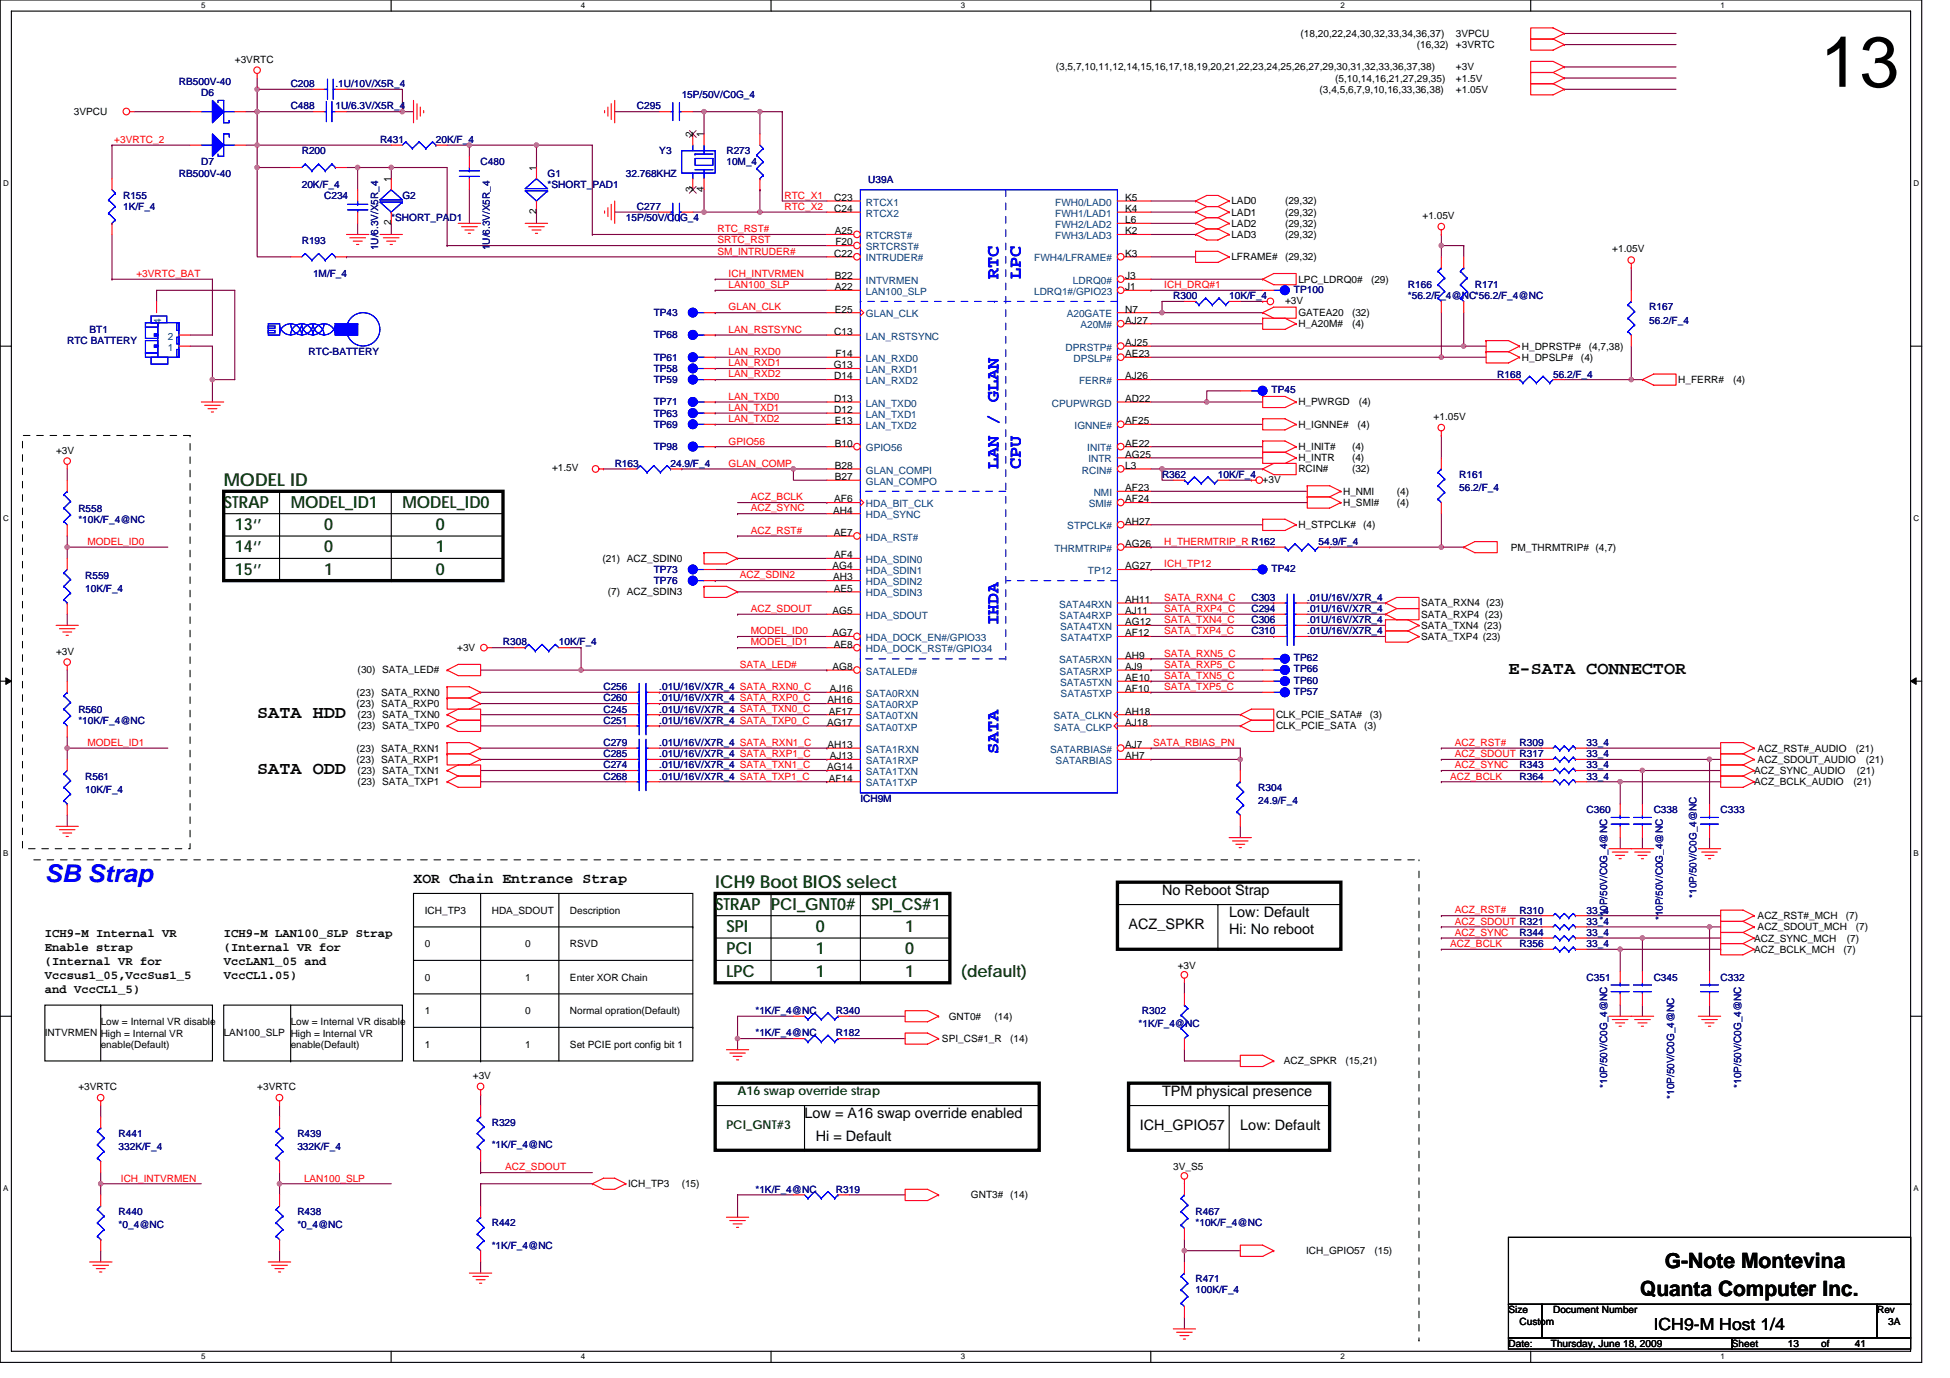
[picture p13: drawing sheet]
<svg xmlns="http://www.w3.org/2000/svg" width="297mm" height="210mm" viewBox="0 0 297 210" stroke-linecap="round" stroke-linejoin="round" font-family="sans-serif">
<defs><g id="words">
<text font-size="10.9" x="277.3" y="13.2">13</text>
<text font-size="3.7" fill="#00f" x="6.8" y="134.5">SB Strap</text>
<g font-size="3.2">
<text x="249.8" y="197.5">Quanta Computer Inc.</text>
<text x="253.6" y="193.2">G-Note Montevina</text>
</g>
<g font-size="2.7" fill="#00f">
<text x="152.1" y="42.5" transform="rotate(-90 152.1 42.5)">RTC</text>
<text x="155.5" y="42.5" transform="rotate(-90 155.5 42.5)">LPC</text>
<text x="152.1" y="71.5" transform="rotate(-90 152.1 71.5)">LAN / GLAN</text>
<text x="155.5" y="71.5" transform="rotate(-90 155.5 71.5)">CPU</text>
<text x="152.1" y="95.3" transform="rotate(-90 152.1 95.3)">IHDA</text>
<text x="152.1" y="114.9" transform="rotate(-90 152.1 114.9)">SATA</text>
</g>
<g font-size="2.7" fill="#004000">
<text x="34.1" y="74.1">MODEL ID</text>
<text x="108.9" y="135.4">ICH9 Boot BIOS select</text>
</g>
<g font-size="2.7">
<text x="229.8" y="102.7">E-SATA CONNECTOR</text>
<text x="39.2" y="109.5">SATA HDD</text>
<text x="39.2" y="118">SATA ODD</text>
</g>
<g font-size="2.5" fill="#004000">
<text x="34.1" y="77.3">STRAP</text>
<text x="44.3" y="77.3">MODEL_ID1</text>
<text x="61.3" y="77.3">MODEL_ID0</text>
<text x="35.8" y="80.8">13‘’</text>
<text x="49.4" y="80.8">0</text>
<text x="66.4" y="80.8">0</text>
<text x="35.8" y="84.2">14‘’</text>
<text x="35.8" y="87.6">15‘’</text>
<text x="49.4" y="87.6">1</text>
<text x="49.4" y="84.2">0</text>
<text x="66.4" y="87.6">0</text>
<text x="66.4" y="84.2">1</text>
<text x="108.9" y="138.6">STRAP PCI_GNT0#</text>
<text x="110.7" y="142">SPI</text>
<text x="124.3" y="142">0</text>
<text x="132.8" y="138.6">SPI_CS#1</text>
<text x="137.9" y="142">1</text>
<text x="110.7" y="145.4">PCI</text>
<text x="110.7" y="148.8">LPC</text>
<text x="124.3" y="148.8">1</text>
<text x="124.3" y="145.4">1</text>
<text x="137.9" y="148.8">1</text>
<text x="137.9" y="145.4">0</text>
<text x="146.4" y="148.8">(default)</text>
</g>
<text font-size="2.5" x="251.9" y="202.7">ICH9-M Host 1/4</text>
<g font-size="2.2">
<text x="63" y="134.6">XOR Chain Entrance Strap</text>
<text x="177" y="136.4">No Reboot Strap</text>
<text x="171.9" y="141.5">ACZ_SPKR</text>
<text x="187.2" y="139.8">Low: Default</text>
<text x="187.2" y="142.3">Hi: No reboot</text>
<text x="177" y="167">TPM physical presence</text>
<text x="122.6" y="170.4">Low = A16 swap override enabled</text>
<text x="124.3" y="173.8">Hi = Default</text>
<text x="173.6" y="172.1">ICH_GPIO57</text>
<text x="188.9" y="172.1">Low: Default</text>
</g>
<g font-size="1.9">
<text x="6.8" y="142.8">ICH9-M Internal VR</text>
<text x="34.1" y="142.8">ICH9-M LAN100_SLP Strap</text>
<text x="6.8" y="145">Enable strap</text>
<text x="6.8" y="147.1">(Internal VR for</text>
<text x="6.8" y="149.2">Vccsus1_05,VccSus1_5</text>
<text x="34.1" y="145">(Internal VR for</text>
<text x="34.1" y="147.1">VccLAN1_05 and</text>
<text x="34.1" y="149.2">VccCL1.05)</text>
<text x="6.8" y="151.4">and VccCL1_5)</text>
</g>
<g font-size="1.9" fill="#004000">
<text x="112.3" y="166.9">A16 swap override strap</text>
<text x="110.7" y="172">PCI_GNT#3</text>
</g>
<g font-size="1.5">
<text x="198.1" y="5.6">(18,20,22,24,30,32,33,34,36,37)</text>
<text x="221.8" y="5.6">3VPCU</text>
<text x="35.8" y="9.5">+3VRTC</text>
<text x="160.8" y="10.7">(3,5,7,10,11,12,14,15,16,17,18,19,20,21,22,23,24,25,26,27,29,30,31,32,33,36,37,38)</text>
<text x="215.8" y="7.3">(16,32)</text>
<text x="221.8" y="7.3">+3VRTC</text>
<text x="221.8" y="10.7">+3V</text>
<text x="11.3" y="17.5">3VPCU</text>
<text x="201" y="14.1">(3,4,5,6,7,9,10,16,33,36,38)</text>
<text x="203.4" y="12.4">(5,10,14,16,21,27,29,35)</text>
<text x="221.8" y="12.4">+1.5V</text>
<text x="221.8" y="14.1">+1.05V</text>
<text x="105.5" y="20.9" transform="rotate(-90 105.5 20.9)">2</text>
<text x="107.2" y="20.9" transform="rotate(-90 107.2 20.9)">1</text>
<text x="59.6" y="27.7" transform="rotate(-90 59.6 27.7)">1</text>
<text x="81.7" y="26" transform="rotate(-90 81.7 26)">1</text>
<text x="105.5" y="29.3" transform="rotate(-90 105.5 29.3)">3</text>
<text x="107.2" y="29.3" transform="rotate(-90 107.2 29.3)">4</text>
<text x="59.6" y="34.4" transform="rotate(-90 59.6 34.4)">2</text>
<text x="81.7" y="32.7" transform="rotate(-90 81.7 32.7)">2</text>
<text x="127.1" y="30.6">C23</text>
<text x="127.1" y="32.3">C24</text>
<text x="127.2" y="35.7">A25</text>
<text x="171.4" y="30.6">K5</text>
<text x="171.4" y="32.3">K4</text>
<text x="171.4" y="34">L6</text>
<text x="171.4" y="35.7">K2</text>
<text x="187.6" y="31.2">LAD0</text>
<text x="187.6" y="32.9">LAD1</text>
<text x="187.6" y="34.5">LAD2</text>
<text x="195.7" y="31.2">(29,32)</text>
<text x="195.7" y="32.9">(29,32)</text>
<text x="195.7" y="34.5">(29,32)</text>
<text x="216.7" y="33.4">+1.05V</text>
<text x="127.1" y="39.1">C22</text>
<text x="127.3" y="37.4">F20</text>
<text x="171.4" y="39.1">K3</text>
<text x="187.6" y="36.3">LAD3</text>
<text x="187.6" y="39.7">LFRAME#</text>
<text x="195.7" y="36.3">(29,32)</text>
<text x="195.7" y="39.7">(29,32)</text>
<text x="245.6" y="38.5">+1.05V</text>
<text x="127.2" y="42.5">B22</text>
<text x="127.2" y="47.6">E25</text>
<text x="127.2" y="44.2">A22</text>
<text x="171.4" y="47.6">N7</text>
<text x="171.4" y="44.2">J1</text>
<text x="171.4" y="42.5">J3</text>
<text x="195.7" y="46.3">+3V</text>
<text x="197.8" y="43.1">LPC_LDRQ0#</text>
<text x="208.8" y="43.1">(29)</text>
<text x="127.1" y="51">C13</text>
<text x="171.4" y="52.7">AJ25</text>
<text x="171.4" y="49.3">AJ27</text>
<text x="197.8" y="48.2">GATEA20</text>
<text x="197.8" y="49.9">H_A20M#</text>
<text x="205.9" y="49.9">(4)</text>
<text x="205.9" y="48.2">(32)</text>
<text x="231.8" y="53.3">H_DPRSTP#</text>
<text x="242" y="53.3">(4,7,38)</text>
<text x="127" y="56.1">G13</text>
<text x="127.1" y="57.8">D14</text>
<text x="127.3" y="54.4">F14</text>
<text x="171.4" y="57.8">AJ26</text>
<text x="171.4" y="54.4">AE23</text>
<text x="231.8" y="55">H_DPSLP#</text>
<text x="240.8" y="55">(4)</text>
<text x="255.6" y="58.4">H_FERR#</text>
<text x="264" y="58.4">(4)</text>
<text x="127.1" y="61.2">D13</text>
<text x="127.1" y="62.9">D12</text>
<text x="127.2" y="64.6">E13</text>
<text x="171.4" y="61.2">AD22</text>
<text x="171.4" y="64.6">AF25</text>
<text x="197.8" y="61.8">H_PWRGD</text>
<text x="197.8" y="65.2">H_IGNNE#</text>
<text x="206.8" y="65.2">(4)</text>
<text x="207" y="61.8">(4)</text>
<text x="218.4" y="64">+1.05V</text>
<text x="8.5" y="69.1">+3V</text>
<text x="84.1" y="71.8">+1.5V</text>
<text x="127.2" y="68.1">B10</text>
<text x="127.2" y="71.4">B28</text>
<text x="171.4" y="68.1">AE22</text>
<text x="171.4" y="71.4">L3</text>
<text x="171.4" y="69.7">AG25</text>
<text x="197.8" y="68.6">H_INIT#</text>
<text x="197.8" y="70.3">H_INTR</text>
<text x="197.8" y="72">RCIN#</text>
<text x="205.9" y="72">(32)</text>
<text x="205.9" y="70.3">(4)</text>
<text x="205.9" y="68.6">(4)</text>
<text x="127.1" y="76.6">AF6</text>
<text x="127.2" y="73.2">B27</text>
<text x="171.4" y="76.6">AF24</text>
<text x="171.4" y="74.8">AF23</text>
<text x="192.3" y="73.5">+3V</text>
<text x="204.6" y="75.4">H_NMI</text>
<text x="204.6" y="77.1">H_SMI#</text>
<text x="212.8" y="75.4">(4)</text>
<text x="212.8" y="77.1">(4)</text>
<text x="126.9" y="78.3">AH4</text>
<text x="127" y="81.7">AE7</text>
<text x="171.4" y="83.4">AG26</text>
<text x="171.4" y="79.9">AH27</text>
<text x="197.8" y="80.5">H_STPCLK#</text>
<text x="207.6" y="80.5">(4)</text>
<text x="230.1" y="83.9">PM_THRMTRIP# (4,7)</text>
<text x="91.8" y="85.6">(21) ACZ_SDIN0</text>
<text x="126.8" y="86.8">AG4</text>
<text x="126.9" y="88.5">AH3</text>
<text x="127.1" y="85.1">AF4</text>
<text x="171.4" y="86.8">AG27</text>
<text x="92.6" y="90.7">(7) ACZ_SDIN3</text>
<text x="126.8" y="93.6">AG5</text>
<text x="127" y="90.2">AE5</text>
<text x="171.4" y="95.3">AG12</text>
<text x="171.4" y="93.6">AJ11</text>
<text x="171.4" y="91.9">AH11</text>
<text x="216.5" y="92.4">SATA_RXN4 (23)</text>
<text x="216.5" y="94.1">SATA_RXP4 (23)</text>
<text x="216.5" y="95.8">SATA_TXN4 (23)</text>
<text x="8.5" y="99.7">+3V</text>
<text x="69.6" y="99.2">+3V</text>
<text x="126.8" y="97">AG7</text>
<text x="127" y="98.7">AE8</text>
<text x="171.4" y="97">AF12</text>
<text x="171.4" y="100.4">AH9</text>
<text x="216.5" y="97.5">SATA_TXP4 (23)</text>
<text x="54.3" y="106">(23) SATA_RXN0</text>
<text x="54.3" y="107.7">(23) SATA_RXP0</text>
<text x="54.5" y="102.6">(30) SATA_LED#</text>
<text x="126.1" y="107.2">AH16</text>
<text x="126.4" y="105.5">AJ16</text>
<text x="126.8" y="102.1">AG8</text>
<text x="171.4" y="105.5">AF10</text>
<text x="171.4" y="103.8">AE10</text>
<text x="171.4" y="102.1">AJ9</text>
<text x="54.5" y="109.4">(23) SATA_TXN0</text>
<text x="54.5" y="111.1">(23) SATA_TXP0</text>
<text x="126" y="110.6">AG17</text>
<text x="126.1" y="114">AH13</text>
<text x="126.2" y="108.9">AF17</text>
<text x="171.4" y="108.9">AH18</text>
<text x="171.4" y="114">AJ7</text>
<text x="171.4" y="110.6">AJ18</text>
<text x="194.4" y="109.4">CLK_PCIE_SATA#</text>
<text x="194.4" y="111.1">CLK_PCIE_SATA</text>
<text x="207.8" y="111.1">(3)</text>
<text x="208.7" y="109.4">(3)</text>
<text x="54.3" y="114.5">(23) SATA_RXN1</text>
<text x="54.3" y="116.2">(23) SATA_RXP1</text>
<text x="54.5" y="119.6">(23) SATA_TXP1</text>
<text x="54.5" y="117.9">(23) SATA_TXN1</text>
<text x="126" y="117.4">AG14</text>
<text x="126.2" y="119.1">AF14</text>
<text x="126.4" y="115.7">AJ13</text>
<text x="171.4" y="115.7">AH7</text>
<text x="267.2" y="117.9">ACZ_SYNC_AUDIO</text>
<text x="267.2" y="119.6">ACZ_BCLK_AUDIO</text>
<text x="267.7" y="114.5">ACZ_RST#_AUDIO</text>
<text x="267.7" y="116.2">ACZ_SDOUT_AUDIO</text>
<text x="282.4" y="119.6">(21)</text>
<text x="282.7" y="114.5">(21)</text>
<text x="282.9" y="117.9">(21)</text>
<text x="284.2" y="116.2">(21)</text>
<text x="64.7" y="139.2">ICH_TP3</text>
<text x="74.9" y="139.2">HDA_SDOUT</text>
<text x="86.8" y="139.2">Description</text>
<text x="267.2" y="143.5">ACZ_SYNC_MCH</text>
<text x="267.7" y="140.1">ACZ_RST#_MCH</text>
<text x="267.7" y="141.8">ACZ_SDOUT_MCH</text>
<text x="281.2" y="140.1">(7)</text>
<text x="281.3" y="143.5">(7)</text>
<text x="282.7" y="141.8">(7)</text>
<text x="64.7" y="149.4">0</text>
<text x="64.7" y="144.3">0</text>
<text x="80" y="149.4">1</text>
<text x="80" y="144.3">0</text>
<text x="86.8" y="149.4">Enter XOR Chain</text>
<text x="86.8" y="144.3">RSVD</text>
<text x="179.4" y="147.7">+3V</text>
<text x="267.2" y="145.2">ACZ_BCLK_MCH</text>
<text x="280.8" y="145.2">(7)</text>
<text x="64.7" y="154.5">1</text>
<text x="80" y="154.5">0</text>
<text x="86.8" y="154.5">Normal opration(Default)</text>
<text x="144.5" y="155.4">GNT0#</text>
<text x="151.5" y="155.4">(14)</text>
<text x="6.8" y="157.9">INTVRMEN High = Internal VR</text>
<text x="15.3" y="156.2">Low = Internal VR disable</text>
<text x="15.3" y="159.7">enable(Default)</text>
<text x="34.1" y="157.9">LAN100_SLP High = Internal VR</text>
<text x="44.3" y="156.2">Low = Internal VR disable</text>
<text x="44.3" y="159.7">enable(Default)</text>
<text x="64.7" y="159.6">1</text>
<text x="80" y="159.6">1</text>
<text x="86.8" y="159.6">Set PCIE port config bit 1</text>
<text x="143.5" y="158.8">SPI_CS#1_R</text>
<text x="153.9" y="158.8">(14)</text>
<text x="11.9" y="166.1">+3VRTC</text>
<text x="39.2" y="166.1">+3VRTC</text>
<text x="72" y="164.4">+3V</text>
<text x="195.6" y="162.2">ACZ_SPKR</text>
<text x="204.9" y="162.2">(15,21)</text>
<text x="178.7" y="178.4">3V_S5</text>
<text x="95.7" y="180.9">ICH_TP3</text>
<text x="103.8" y="180.9">(15)</text>
<text x="147.9" y="182.6">GNT3# (14)</text>
<text x="199" y="191.1">ICH_GPIO57</text>
<text x="209.4" y="191.1">(15)</text>
<text x="229.8" y="200.1">Size</text>
<text x="231.5" y="201.8">Custom</text>
<text x="236.6" y="200.1">Document Number</text>
<text x="285.9" y="200.1">Rev</text>
<text x="287.6" y="201.8">3A</text>
<text x="229.8" y="205.3">Date:</text>
<text x="236.2" y="205.3">Thursday, June 18, 2009</text>
<text x="263.8" y="205.3">Sheet</text>
<text x="272.3" y="205.3">13</text>
<text x="277.4" y="205.3">of</text>
<text x="282.5" y="205.3">41</text>
</g>
<g font-size="1.5" fill="#000080">
<text x="27.3" y="12.9">RB500V-40</text>
<text x="30.7" y="14.6">D6</text>
<text x="44.3" y="16.7">C488</text>
<text x="44.3" y="13.3">C208</text>
<text x="51.1" y="16.7">1U/6.3V/X5R_4</text>
<text x="51.1" y="13.3">.1U/10V/X5R_4</text>
<text x="97" y="16.7">C295</text>
<text x="103.8" y="15">15P/50V/C0G_4</text>
<text x="46" y="23.5">R200</text>
<text x="57.9" y="21.8">R431</text>
<text x="66.4" y="21.8">20K/F_4</text>
<text x="100.4" y="23.5">Y3</text>
<text x="110.7" y="23.5">R273</text>
<text x="27.3" y="26.9">RB500V-40</text>
<text x="30.7" y="25.2">D7</text>
<text x="46" y="28.6">20K/F_4</text>
<text x="73.2" y="25.2">C480</text>
<text x="83.4" y="26.9">G1</text>
<text x="83.4" y="28.6">*SHORT_PAD1</text>
<text x="95.3" y="26.9">32.768KHZ</text>
<text x="110.7" y="25.2">10M_4</text>
<text x="132.3" y="27.9">U39A</text>
<text x="18.8" y="30.3">R155</text>
<text x="18.8" y="32">1K/F_4</text>
<text x="49.4" y="30.3">C234</text>
<text x="59.6" y="33.7">*SHORT_PAD1</text>
<text x="61.3" y="30.3">G2</text>
<text x="95.3" y="33.7">15P/50V/C0G_4</text>
<text x="97" y="32">C277</text>
<text x="46" y="37.1">R193</text>
<text x="57.6" y="38.1" transform="rotate(-90 57.6 38.1)">1U/6.3V/X5R_4</text>
<text x="74.6" y="38.1" transform="rotate(-90 74.6 38.1)">1U/6.3V/X5R_4</text>
<text x="47.7" y="42.2">1M/F_4</text>
<text x="178.7" y="45.6">R300</text>
<text x="187.2" y="45.6">10K/F_4</text>
<text x="197.1" y="44.6">TP100</text>
<text x="214.5" y="43.9">R166</text>
<text x="214.5" y="45.6">*56.2/F_4@NC*56.2/F_4@NC</text>
<text x="224.7" y="43.9">R171</text>
<text x="251.2" y="47.3">R167</text>
<text x="10.2" y="52.4">RTC BATTERY</text>
<text x="13.6" y="50.7">BT1</text>
<text x="99.6" y="48.2">TP43</text>
<text x="99.6" y="51.6">TP68</text>
<text x="251.2" y="49.4">56.2/F_4</text>
<text x="47" y="54.1">RTC-BATTERY</text>
<text x="99.6" y="56.7">TP58</text>
<text x="99.6" y="58.4">TP59</text>
<text x="99.6" y="55">TP61</text>
<text x="193.7" y="59.9">TP45</text>
<text x="228.1" y="57.5">R168</text>
<text x="236.6" y="57.5">56.2/F_4</text>
<text x="99.6" y="65.2">TP69</text>
<text x="99.6" y="63.5">TP63</text>
<text x="99.6" y="61.8">TP71</text>
<text x="93.6" y="71.1">R163</text>
<text x="99.6" y="68.6">TP98</text>
<text x="102.1" y="71.1">24.9/F_4</text>
<text x="11.9" y="78">R558</text>
<text x="177" y="72.8">R362</text>
<text x="185.5" y="72.8">10K/F_4</text>
<text x="222.3" y="72.8">R161</text>
<text x="222.3" y="74.9">56.2/F_4</text>
<text x="11.9" y="79.7">*10K/F_4@NC</text>
<text x="200.8" y="83.1">54.9/F_4</text>
<text x="13" y="88.2">R559</text>
<text x="99.6" y="87.3">TP73</text>
<text x="99.6" y="89">TP76</text>
<text x="193.7" y="87.1">TP42</text>
<text x="13" y="90.2">10K/F_4</text>
<text x="190.6" y="91.6">C303</text>
<text x="190.6" y="93.3">C294</text>
<text x="190.6" y="95">C306</text>
<text x="199.1" y="91.6">.01U/16V/X7R_4</text>
<text x="199.1" y="93.3">.01U/16V/X7R_4</text>
<text x="199.1" y="95">.01U/16V/X7R_4</text>
<text x="76.6" y="98.4">R308</text>
<text x="85.1" y="98.4">10K/F_4</text>
<text x="190.6" y="96.7">C310</text>
<text x="197.1" y="100.8">TP62</text>
<text x="199.1" y="96.7">.01U/16V/X7R_4</text>
<text x="91.9" y="106.9">C260</text>
<text x="91.9" y="105.2">C256</text>
<text x="100.4" y="106.9">.01U/16V/X7R_4 SATA_RXP0_C</text>
<text x="100.4" y="105.2">.01U/16V/X7R_4 SATA_RXN0_C</text>
<text x="197.1" y="102.4">TP66</text>
<text x="197.1" y="105.9">TP57</text>
<text x="197.1" y="104.2">TP60</text>
<text x="11.9" y="108.6">R560</text>
<text x="11.9" y="110.3">*10K/F_4@NC</text>
<text x="91.9" y="113.7">C279</text>
<text x="91.9" y="110.3">C251</text>
<text x="91.9" y="108.6">C245</text>
<text x="100.4" y="113.7">.01U/16V/X7R_4 SATA_RXN1_C</text>
<text x="100.4" y="110.3">.01U/16V/X7R_4 SATA_TXP0_C</text>
<text x="100.4" y="108.6">.01U/16V/X7R_4 SATA_TXN0_C</text>
<text x="231.5" y="113.7">R309</text>
<text x="241.7" y="113.7">33_4</text>
<text x="13" y="118.8">R561</text>
<text x="91.9" y="118.8">C268</text>
<text x="91.9" y="115.4">C285</text>
<text x="91.9" y="117.1">C274</text>
<text x="100.4" y="118.8">.01U/16V/X7R_4 SATA_TXP1_C</text>
<text x="100.4" y="115.4">.01U/16V/X7R_4 SATA_RXP1_C</text>
<text x="100.4" y="117.1">.01U/16V/X7R_4 SATA_TXN1_C</text>
<text x="231.5" y="117.1">R343</text>
<text x="231.5" y="118.8">R364</text>
<text x="241.7" y="117.1">33_4</text>
<text x="241.7" y="115.4">33_4</text>
<text x="241.7" y="118.8">33_4</text>
<text x="13" y="120.8">10K/F_4</text>
<text x="131.1" y="122.2">ICH9M</text>
<text x="191.7" y="120.5">R304</text>
<text x="191.7" y="122.5">24.9/F_4</text>
<text x="241.7" y="123.9">C360</text>
<text x="251.9" y="123.9">C338</text>
<text x="262.1" y="123.9">C333</text>
<text x="258.4" y="136.8" transform="rotate(-90 258.4 136.8)">*10P/50V/C0G_4@NC</text>
<text x="231.5" y="139.2">R310</text>
<text x="231.5" y="142.6">R344</text>
<text x="241.7" y="140.9">33_4</text>
<text x="241.7" y="139.2">33_4</text>
<text x="241.7" y="142.6">33_4</text>
<text x="244.8" y="140.2" transform="rotate(-90 244.8 140.2)">*10P/50V/C0G_4@NC</text>
<text x="253.3" y="140.2" transform="rotate(-90 253.3 140.2)">*10P/50V/C0G_4@NC</text>
<text x="231.5" y="144.3">R356</text>
<text x="241.7" y="144.3">33_4</text>
<text x="241.7" y="149.4">C351</text>
<text x="251.9" y="149.4">C345</text>
<text x="262.1" y="149.4">C332</text>
<text x="115.1" y="154.5">*1K/F_4@NC</text>
<text x="127.3" y="154.5">R340</text>
<text x="173.9" y="154.5">R302</text>
<text x="115.1" y="157.9">*1K/F_4@NC</text>
<text x="127.3" y="157.9">R182</text>
<text x="173.4" y="156.6">*1K/F_4@NC</text>
<text x="244.8" y="165.8" transform="rotate(-90 244.8 165.8)">*10P/50V/C0G_4@NC</text>
<text x="255" y="167.4" transform="rotate(-90 255 167.4)">*10P/50V/C0G_4@NC</text>
<text x="265.2" y="165.8" transform="rotate(-90 265.2 165.8)">*10P/50V/C0G_4@NC</text>
<text x="18.1" y="173.2">R441</text>
<text x="45.3" y="173.2">R439</text>
<text x="74.9" y="171.6">R329</text>
<text x="18.1" y="175.3">332K/F_4</text>
<text x="45.3" y="175.3">332K/F_4</text>
<text x="74.9" y="174.9">*1K/F_4@NC</text>
<text x="18.1" y="185.2">R440</text>
<text x="45.3" y="185.2">R438</text>
<text x="115.1" y="181.8">*1K/F_4@NC</text>
<text x="127.3" y="181.8">R319</text>
<text x="182.1" y="185.2">R467</text>
<text x="18.1" y="187.2">*0_4@NC</text>
<text x="45.3" y="187.2">*0_4@NC</text>
<text x="74.9" y="186.9">R442</text>
<text x="74.9" y="190.3">*1K/F_4@NC</text>
<text x="182.1" y="186.9">*10K/F_4@NC</text>
<text x="182.1" y="195.4">R471</text>
<text x="182.1" y="197.1">100K/F_4</text>
</g>
<g font-size="1.5" fill="#f00">
<text x="17.4" y="21.8">+3VRTC_2</text>
<text x="109.3" y="35.4">RTC_RST#</text>
<text x="119.5" y="30.3">RTC_X1</text>
<text x="119.5" y="32">RTC_X2</text>
<text x="109.3" y="38.8">SM_INTRUDER#</text>
<text x="109.3" y="37.1">SRTC_RST</text>
<text x="20.8" y="42.2">+3VRTC_BAT</text>
<text x="111" y="43.9">LAN100_SLP</text>
<text x="111" y="42.2">ICH_INTVRMEN</text>
<text x="111" y="47.3">GLAN_CLK</text>
<text x="177.4" y="43.9">ICH_DRQ#1</text>
<text x="111" y="50.7">LAN_RSTSYNC</text>
<text x="111" y="54.1">LAN_RXD0</text>
<text x="111" y="55.8">LAN_RXD1</text>
<text x="111" y="57.5">LAN_RXD2</text>
<text x="111" y="60.9">LAN_TXD0</text>
<text x="111" y="62.6">LAN_TXD1</text>
<text x="111" y="64.3">LAN_TXD2</text>
<text x="111" y="67.7">GPIO56</text>
<text x="111" y="71.1">GLAN_COMP</text>
<text x="114.4" y="76.2">ACZ_BCLK</text>
<text x="114.4" y="77.9">ACZ_SYNC</text>
<text x="13.3" y="83">MODEL_ID0</text>
<text x="114.4" y="81.3">ACZ_RST#</text>
<text x="177.4" y="83">H_THERMTRIP_R R162</text>
<text x="112.7" y="88.1">ACZ_SDIN2</text>
<text x="177.4" y="86.4">ICH_TP12</text>
<text x="114.4" y="93.3">ACZ_SDOUT</text>
<text x="177.4" y="91.5">SATA_RXN4_C</text>
<text x="177.4" y="93.3">SATA_RXP4_C</text>
<text x="177.4" y="95">SATA_TXN4_C</text>
<text x="112.7" y="101.8">SATA_LED#</text>
<text x="114.4" y="96.6">MODEL_ID0</text>
<text x="114.4" y="98.4">MODEL_ID1</text>
<text x="177.4" y="96.6">SATA_TXP4_C</text>
<text x="177.4" y="100.1">SATA_RXN5_C</text>
<text x="177.4" y="101.8">SATA_RXP5_C</text>
<text x="177.4" y="103.5">SATA_TXN5_C</text>
<text x="177.4" y="105.2">SATA_TXP5_C</text>
<text x="13.3" y="113.7">MODEL_ID1</text>
<text x="175.7" y="113.7">SATA_RBIAS_PN</text>
<text x="221.6" y="113.7">ACZ_RST#</text>
<text x="220.9" y="118.8">ACZ_BCLK</text>
<text x="221.6" y="115.4">ACZ_SDOUT R317</text>
<text x="221.6" y="117.1">ACZ_SYNC</text>
<text x="221.6" y="139.2">ACZ_RST#</text>
<text x="221.6" y="142.6">ACZ_SYNC</text>
<text x="221.6" y="140.9">ACZ_SDOUT R321</text>
<text x="220.9" y="144.3">ACZ_BCLK</text>
<text x="77" y="178.4">ACZ_SDOUT</text>
<text x="18.4" y="180">ICH_INTVRMEN</text>
<text x="46.3" y="180">LAN100_SLP</text>
</g>
<g font-size="1.5" fill="#004080">
<text x="131.9" y="31.3">RTCX1</text>
<text x="131.9" y="33">RTCX2</text>
<text x="160.7" y="31.3">FWH0/LAD0</text>
<text x="160.7" y="33">FWH1/LAD1</text>
<text x="160.7" y="34.7">FWH2/LAD2</text>
<text x="131.9" y="39.8">INTRUDER#</text>
<text x="131.9" y="36.4">RTCRST#</text>
<text x="131.9" y="38.1">SRTCRST#</text>
<text x="157.5" y="39.8">FWH4/LFRAME#</text>
<text x="160.7" y="36.4">FWH3/LAD3</text>
<text x="131.9" y="43.2">INTVRMEN</text>
<text x="131.9" y="44.9">LAN100_SLP</text>
<text x="157.5" y="44.9">LDRQ1#/GPIO23</text>
<text x="163.4" y="43.2">LDRQ0#</text>
<text x="24.6" y="49.3" transform="rotate(-90 24.6 49.3)">4</text>
<text x="25.6" y="53.4">1</text>
<text x="25.6" y="51.8">2</text>
<text x="131.9" y="48.3">GLAN_CLK</text>
<text x="131.9" y="51.8">LAN_RSTSYNC</text>
<text x="162.3" y="53.4">DPRSTP#</text>
<text x="162.5" y="48.3">A20GATE</text>
<text x="164.6" y="50">A20M#</text>
<text x="131.9" y="55.1">LAN_RXD0</text>
<text x="131.9" y="56.9">LAN_RXD1</text>
<text x="131.9" y="58.5">LAN_RXD2</text>
<text x="163.5" y="55.1">DPSLP#</text>
<text x="164.4" y="58.5">FERR#</text>
<text x="131.9" y="62">LAN_TXD0</text>
<text x="131.9" y="63.6">LAN_TXD1</text>
<text x="131.9" y="65.4">LAN_TXD2</text>
<text x="160.2" y="62">CPUPWRGD</text>
<text x="163.7" y="65.4">IGNNE#</text>
<text x="131.9" y="68.8">GPIO56</text>
<text x="165.6" y="68.8">INIT#</text>
<text x="165.8" y="70.5">INTR</text>
<text x="131.9" y="77.3">HDA_BIT_CLK</text>
<text x="131.9" y="73.9">GLAN_COMPO</text>
<text x="131.9" y="72.2">GLAN_COMPI</text>
<text x="164.8" y="72.2">RCIN#</text>
<text x="165.8" y="77.3">SMI#</text>
<text x="166.6" y="75.6">NMI</text>
<text x="131.9" y="79">HDA_SYNC</text>
<text x="131.9" y="82.4">HDA_RST#</text>
<text x="162.6" y="80.7">STPCLK#</text>
<text x="131.9" y="85.8">HDA_SDIN0</text>
<text x="131.9" y="87.5">HDA_SDIN1</text>
<text x="131.9" y="89.2">HDA_SDIN2</text>
<text x="160.6" y="84.1">THRMTRIP#</text>
<text x="165.7" y="87.5">TP12</text>
<text x="131.9" y="94.3">HDA_SDOUT</text>
<text x="131.9" y="90.9">HDA_SDIN3</text>
<text x="161.3" y="92.6">SATA4RXN</text>
<text x="161.4" y="94.3">SATA4RXP</text>
<text x="161.5" y="96">SATA4TXN</text>
<text x="131.9" y="97.7">HDA_DOCK_EN#/GPIO33</text>
<text x="131.9" y="99.4">HDA_DOCK_RST#/GPIO34</text>
<text x="161.3" y="101.1">SATA5RXN</text>
<text x="161.6" y="97.7">SATA4TXP</text>
<text x="131.9" y="102.8">SATALED#</text>
<text x="131.9" y="106.2">SATA0RXN</text>
<text x="131.9" y="107.9">SATA0RXP</text>
<text x="161.4" y="102.8">SATA5RXP</text>
<text x="161.5" y="104.5">SATA5TXN</text>
<text x="161.6" y="106.2">SATA5TXP</text>
<text x="131.9" y="109.6">SATA0TXN</text>
<text x="131.9" y="111.3">SATA0TXP</text>
<text x="160.5" y="109.6">SATA_CLKN</text>
<text x="160.5" y="111.3">SATA_CLKP</text>
<text x="131.9" y="114.7">SATA1RXN</text>
<text x="131.9" y="116.4">SATA1RXP</text>
<text x="131.9" y="118.1">SATA1TXN</text>
<text x="131.9" y="119.8">SATA1TXP</text>
<text x="160" y="114.7">SATARBIAS#</text>
<text x="160.8" y="116.4">SATARBIAS</text>
</g>
<g font-size="1.2">
<text x="30.6" y="1.2">5</text>
<text x="88.5" y="1.2">4</text>
<text x="146.4" y="1.2">3</text>
<text x="204.2" y="1.2">2</text>
<text x="262.1" y="1.2">1</text>
<text x=".5" y="28.3">D</text>
<text x="291.5" y="28.3">D</text>
<text x=".5" y="79.4">C</text>
<text x="291.5" y="79.4">C</text>
<text x=".5" y="130.4">B</text>
<text x="291.5" y="130.4">B</text>
<text x=".5" y="181.5">A</text>
<text x="291.5" y="181.5">A</text>
<text x="30.6" y="207.2">5</text>
<text x="88.5" y="207.2">4</text>
<text x="146.4" y="207.2">3</text>
<text x="204.2" y="207.2">2</text>
<text x="262.1" y="207.2">1</text>
</g>
</g></defs>
<path d="M0 0h292.7v207.6h-292.7zM1.7 1.7h289.3v204.2h-289.3z" fill="none" stroke="#000" stroke-width=".17"/>
<g fill="#fff">
<path d="M30.6 .2h.7v1.3h-.7z"/>
<path d="M30.6 206.1h.7v1.3h-.7z"/>
</g>
<path d="M59.6 0v1.7M59.6 205.9v1.7" fill="none" stroke="#000" stroke-width=".17"/>
<g fill="#fff">
<path d="M88.5 .2h.7v1.3h-.7z"/>
<path d="M88.5 206.1h.7v1.3h-.7z"/>
</g>
<path d="M117.5 0v1.7M117.5 205.9v1.7" fill="none" stroke="#000" stroke-width=".17"/>
<g fill="#fff">
<path d="M146.4 .2h.6v1.3h-.6z"/>
<path d="M146.4 206.1h.6v1.3h-.6z"/>
</g>
<path d="M175.3 0v1.7M175.3 205.9v1.7" fill="none" stroke="#000" stroke-width=".17"/>
<g fill="#fff">
<path d="M204.2 .2h.7v1.3h-.7z"/>
<path d="M204.2 206.1h.7v1.3h-.7z"/>
</g>
<path d="M233.2 0v1.7M233.2 205.9v1.7" fill="none" stroke="#000" stroke-width=".17"/>
<g fill="#fff">
<path d="M262.1 .2h.6v1.3h-.6z"/>
<path d="M262.1 206.1h.6v1.3h-.6z"/>
<path d="M.5 27.2h.8v1.4h-.8z"/>
<path d="M291.5 27.2h.8v1.4h-.8z"/>
<path d="M.5 78.3h.8v1.3h-.8z"/>
<path d="M291.5 78.3h.8v1.3h-.8z"/>
</g>
<path d="M0 52.7h1.7M291 52.7h1.7" fill="none" stroke="#000" stroke-width=".17"/>
<g fill="#fff">
<path d="M.5 129.3h.7v1.4h-.7z"/>
<path d="M291.5 129.3h.7v1.4h-.7z"/>
</g>
<path d="M0 103.8h1.7M291 103.8h1.7" fill="none" stroke="#000" stroke-width=".17"/>
<path d="M.9 103.3l.8 .5-.8 .5zM291 103.8l.9-.5v1z" fill="#000" stroke="#000" stroke-width=".15"/>
<g fill="#fff">
<path d="M.5 180.4h.7v1.3h-.7z"/>
<path d="M291.5 180.4h.7v1.3h-.7z"/>
</g>
<g fill="none" stroke="#000" stroke-width=".17">
<path d="M34.1 78.3h42.5M42.6 74.9v13.6M59.6 74.9v13.6M76.6 78.3h.1M34.1 81.7h42.5M34.1 85.1h42.5M59.6 88.5h.1M76.6 81.7h.1M76.6 85.1h.1M63 136.1h42.5v25.6h-42.5zM73.2 136.1v25.6M85.1 136.1v25.6"/>
<path d="M108.9 139.5h35.8M117.5 136.1v13.7M131.1 136.1v13.7M144.7 139.5h.1M170.2 137.8h34.1M185.5 137.8v6.9M0 154.9h1.7M6.8 153.2h25.6v8.5h-25.6zM15.3 153.2h.1M15.3 153.2v8.5M34.1 153.2h27.2v8.5h-27.2zM44.3 153.2v8.5"/>
<path d="M63 151.4h42.5M63 146.3h42.5M63 156.5h42.5M63 141.2h42.5M105.5 156.5h.1M105.5 141.2h.1M108.9 142.9h35.8M108.9 146.3h35.8M131.1 149.8h.1M144.7 142.9h.1M144.7 146.3h.1M185.5 144.7h.1"/>
<path d="M291 154.9h1.7M44.3 161.7h.1M73.2 161.7h.1M108.9 168.5h49.4M122.6 175.3h.1M122.6 168.5v6.8M171.9 168.5h30.6M187.2 175.3h.1M187.2 168.5v6.8M229.8 188.6h61.2v10.2h-61.2zM229.8 198.8h5.1v5.1h-5.1zM234.9 198.8h51v5.1h-51z"/>
<path d="M285.9 198.8h5.1v5.1h-5.1zM229.8 203.9h34v1.7h-34zM263.8 203.9h27.2v1.7h-27.2z"/>
</g>
<g fill="none" stroke="#800040" stroke-width=".17">
<path d="M20.4 17h8.6M37.5 17h1.7M39.2 17h8.5M39.2 17h.1M39.2 13.6h.1M39.2 11.9v1.7h8.5M39.2 13.6v11.9M52.8 13.6h8.5v3.4h-8.5M61.3 17h.1M61.3 17h1.7M93.6 17h6.8M105.5 17h1.7v3.4"/>
<path d="M107.2 17h.1M107.2 17h8.6M115.8 17v3.4M115.8 17h3.4M119.2 17h.1M119.2 17v13.6h6.8M238.3 6.8h17M238.3 5.1h17M238.3 11.9h17M238.3 10.2h17M238.3 13.6h17M17.1 22.1h.1"/>
<path d="M17.1 22.1v5.1M17.1 35.7v6.8M17.1 22.1h11.9M37.5 22.1h1.7M39.2 22.1h20.4M39.2 25.5h5.1M39.2 25.5v13.6h5.1M39.2 25.5h.1M39.2 22.1h.1M52.8 39.1h.1M52.8 25.5h1.7M52.8 39.1h73.2"/>
<path d="M54.5 25.5h.1M54.5 34v1.7M54.5 25.5h5.1M54.5 25.5v3.4M59.6 25.5h8.5v11.9M59.6 34v1.7M59.6 27.2h.1M59.6 25.5v1.7M68.1 22.1h3.4M68.1 37.4h.1M68.1 37.4h57.9M71.5 22.1v1.7"/>
<path d="M71.5 28.9v5.1M71.5 22.1h.1M71.5 22.1h10.2M81.7 22.1h8.5v13.6M81.7 22.1v3.4M81.7 32.3v1.7M90.2 35.7h.1M90.2 35.7h35.8M93.6 32.3h6.8M105.5 32.3h1.7M107.2 28.9v3.4M107.2 32.3h.1"/>
<path d="M107.2 32.3h18.8M115.8 28.9h.1M115.8 32.3h.1M115.8 28.9v3.4M175.3 30.6h6.8M175.3 32.3h6.8M175.3 34h6.8M175.3 35.7h6.8M175.3 39.1h6.8M219.6 35.7v1.7M219.6 37.4v1.7M219.6 37.4h3.4"/>
<path d="M223 37.4h.1M223 37.4v1.7M17.1 42.5h.1M17.1 42.5h15.3v8.6h-3.4M23.9 45.9v-1.7h11.9v13.6h-3.4M29 52.7h3.4v5.1M32.4 57.8h.1M32.4 57.8v3.5M108.9 44.2h.1M108.9 42.5h.1M108.9 47.6h.1M108.9 51.1h.1"/>
<path d="M108.9 54.4h.1M108.9 56.2h.1M108.9 57.8h.1M108.9 44.2h17.1M108.9 42.5h17.1M108.9 47.6h17.1M108.9 51.1h17.1M108.9 54.4h17.1M108.9 56.2h17.1M108.9 57.8h17.1M175.3 42.5h17M175.3 44.2h.1"/>
<path d="M175.3 49.3h17M175.3 54.4h44.3M175.3 47.6h1.7M175.3 57.8h54.5M175.3 44.2h17M175.3 52.7h47.7M177 47.6h.1M177 47.6h15.3M180.4 45.9h-3.4v1.7M188.9 45.9h3.4M188.9 59.6h-5.1v1.7h-8.5M219.6 54.4h.1"/>
<path d="M219.6 54.4h6.8M219.6 47.6v6.8M223 47.6v5.1M223 52.7h.1M223 52.7h3.4M238.3 57.8h10.2M248.5 57.8h.1M248.5 40.8v3.4M248.5 57.8h1.7M248.5 52.7v5.1M10.2 71.5v1.7M91.9 71.5h3.4"/>
<path d="M103.8 71.5h.1M103.8 71.5h22.2M108.9 61.3h.1M108.9 62.9h.1M108.9 64.7h.1M108.9 68.1h.1M108.9 61.3h17.1M108.9 62.9h17.1M108.9 64.7h17.1M108.9 68.1h17.1M112.3 78.3h.1M112.3 76.6h13.7"/>
<path d="M112.3 78.3h13.7M120.9 71.5h.1M120.9 71.5v1.7h5.1M126 76.6h.1M175.3 64.7h17M175.3 68.1h17M175.3 69.8h17M175.3 74.9h23.8M175.3 76.6h23.8M175.3 80h17M175.3 71.5h1.7M177 71.5h.1"/>
<path d="M177 71.5v1.7h1.7M177 71.5h15.3M183.8 61.3h.1M183.8 61.3h8.5M187.2 73.2h3.4M219.6 78.3v5.1M219.6 66.4v3.4M10.2 81.7v1.7M10.2 83.4h.1M10.2 93.6v1.7M10.2 83.4v1.7M10.2 83.4h15.4"/>
<path d="M74.9 98.7h3.4M86.8 98.7h1.7v3.4M108.9 86.8h17.1M108.9 88.5h.1M108.9 88.5h17.1M112.3 81.7h.1M112.3 85.1h13.7M112.3 90.2h13.7M112.3 93.6h.1M112.3 97h.1M112.3 98.7h.1M112.3 81.7h13.7"/>
<path d="M112.3 93.6h13.7M112.3 97h13.7M112.3 98.7h13.7M175.3 83.4h.1M175.3 86.8h.1M175.3 93.6h18.7M175.3 83.4h18.7M175.3 86.8h13.6M175.3 91.9h18.7M175.3 95.3h18.7M175.3 97h18.7M194 91.9h.1"/>
<path d="M194 93.6h.1M194 95.3h.1M194 97h.1M199.1 93.6h11.9M199.1 95.3h11.9M199.1 97h11.9M199.1 91.9h11.9M202.5 83.4h.1M202.5 83.4h17.1M219.6 83.4h3.4M10.2 112.3v1.7M10.2 114h.1"/>
<path d="M10.2 102.1v1.7M10.2 114v1.7M10.2 114h15.4M73.2 105.5h22.1M73.2 107.2h22.1M73.2 108.9h22.1M73.2 110.6h22.1M73.2 114h22.1M73.2 115.7h22.1M73.2 117.4h22.1M73.2 119.1h22.1M73.2 102.1h52.8"/>
<path d="M88.5 102.1h.1M100.4 110.6h.1M100.4 108.9h.1M100.4 107.2h.1M100.4 105.5h.1M100.4 110.6h25.6M100.4 108.9h25.6M100.4 107.2h25.6M100.4 105.5h25.6M100.4 119.1h25.6M100.4 117.4h25.6M100.4 115.7h25.6"/>
<path d="M100.4 114h25.6M126 119.1h.1M126 117.4h.1M126 115.7h.1M126 114h.1M126 102.1h.1M175.3 100.4h.1M175.3 102.1h.1M175.3 103.8h.1M175.3 105.5h.1M175.3 108.9h13.6M175.3 110.6h13.6"/>
<path d="M175.3 114h.1M175.3 115.7h.1M175.3 114h13.6v1.7M175.3 105.5h17M175.3 115.7h13.6M175.3 100.4h17M175.3 102.1h17M175.3 103.8h17M188.9 115.7v1.7M219.6 114h.1M219.6 119.1h.1M219.6 115.7h.1"/>
<path d="M219.6 117.4h.1M219.6 119.1h15.3M219.6 117.4h15.3M219.6 115.7h15.3M219.6 114h15.3M241.7 114h20.4M241.7 117.4h8.5v5.1M241.7 115.7h18.7v6.8M241.7 119.1h20.4M246.8 119.1v3.4M250.2 117.4h.1M250.2 117.4h11.9"/>
<path d="M260.4 115.7h.1M260.4 115.7h1.7M262.1 119.1h.1M10.2 124.2v1.7M188.9 125.9v1.7M219.6 139.5h.1M219.6 139.5h15.3M241.7 139.5h20.4M246.8 127.6v1.7M250.2 127.6v1.7M260.4 127.6v1.7M112.3 158.3h.1"/>
<path d="M112.3 158.3v1.7M112.3 158.3h8.6M120.9 154.9h-8.6v3.4M129.4 154.9h8.5M129.4 158.3h8.5M180.4 160v1.7h8.5M180.4 149.8v1.6M219.6 142.9h.1M219.6 141.2h.1M219.6 144.7h.1M219.6 141.2h15.3M219.6 142.9h15.3"/>
<path d="M219.6 144.7h15.3M241.7 141.2h18.7M241.7 142.9h8.5M241.7 144.7h20.4M246.8 144.7v3.3M246.8 153.2v1.7M250.2 142.9h.1M250.2 142.9v5.1M250.2 153.2v1.7M250.2 142.9h11.9M260.4 141.2h.1M260.4 141.2v6.8"/>
<path d="M260.4 153.2v1.7M260.4 141.2h1.7M262.1 144.7h.1M15.3 178.7v1.7M15.3 168.5v1.7M42.6 168.5v1.7M42.6 178.7v1.7M73.2 177v1.7M73.2 166.8v1.7M73.2 178.7h.1M73.2 178.7h17M15.3 180.4h.1"/>
<path d="M15.3 190.6v1.7M15.3 180.4v1.7M15.3 180.4h15.4M42.6 180.4h.1M42.6 190.6v1.7M42.6 180.4v1.7M42.6 180.4h17M73.2 192.3v1.7M90.2 180.4h-17v3.4M120.9 182.1h-8.6v3.4M129.4 182.1h8.5M180.4 190.6v1.7"/>
<path d="M180.4 190.6h.1M180.4 188.9v1.7M180.4 190.6h8.5M180.4 200.8v1.7"/>
</g>
<g fill="#f0f" stroke="#f0f" stroke-width=".17">
<circle cx="115.7" cy="32.3" r=".33"/>
<circle cx="115.7" cy="17" r=".33"/>
<circle cx="107.2" cy="17" r=".33"/>
<circle cx="107.2" cy="32.3" r=".33"/>
<circle cx="61.3" cy="17" r=".33"/>
<circle cx="81.7" cy="22.1" r=".33"/>
<circle cx="71.5" cy="22.1" r=".33"/>
<circle cx="54.5" cy="25.5" r=".33"/>
<circle cx="120.8" cy="71.4" r=".33"/>
<circle cx="177" cy="47.6" r=".33"/>
<circle cx="219.5" cy="37.4" r=".33"/>
<circle cx="219.5" cy="54.4" r=".33"/>
<circle cx="223" cy="52.7" r=".33"/>
<circle cx="248.5" cy="57.8" r=".33"/>
<circle cx="183.8" cy="61.2" r=".33"/>
<circle cx="177" cy="71.4" r=".33"/>
<circle cx="219.5" cy="83.4" r=".33"/>
<circle cx="188.9" cy="115.7" r=".33"/>
<circle cx="42.6" cy="180.4" r=".33"/>
<circle cx="15.3" cy="180.4" r=".33"/>
<circle cx="39.2" cy="25.5" r=".33"/>
<circle cx="59.6" cy="25.5" r=".33"/>
<circle cx="39.2" cy="17" r=".33"/>
<circle cx="39.2" cy="13.6" r=".33"/>
<circle cx="180.4" cy="190.6" r=".33"/>
<circle cx="112.3" cy="158.3" r=".33"/>
<circle cx="250.2" cy="117.4" r=".33"/>
<circle cx="260.4" cy="115.7" r=".33"/>
<circle cx="39.2" cy="22.1" r=".33"/>
<circle cx="88.5" cy="102.1" r=".33"/>
<circle cx="260.4" cy="141.2" r=".33"/>
<circle cx="250.2" cy="142.9" r=".33"/>
<circle cx="246.8" cy="119.1" r=".33"/>
<circle cx="246.8" cy="144.6" r=".33"/>
<circle cx="32.3" cy="57.8" r=".33"/>
<circle cx="10.2" cy="83.4" r=".33"/>
<circle cx="10.2" cy="114" r=".33"/>
</g>
<g fill="none" stroke="#f00" stroke-width=".17">
<path d="M19.8 17h.6M29 17h1.7M35.8 17h1.7M39.2 11.2v.7M47.7 17h1.7M47.7 13.6h1.7M51.1 17h1.7M51.1 13.6h1.7M63 15.3v3.4M63.5 15.8v2.4M64 16.3v1.4M64.5 16.8v.4"/>
<path d="M92.1 16.8v.4M92.6 16.3v1.4M93.1 15.8v2.4M93.6 15.3v3.4M100.4 17h1.7M103.8 17h1.7M236.6 5.9h-3.4v1.7h3.4l1.7-.8M236.6 11h-3.4v1.8h3.4M236.6 12.8h-3.4v1.7h3.4l1.7-.9M236.6 5.9l1.7 .9M236.6 11l1.7 .9M236.6 12.8l1.7 .8"/>
<path d="M238.3 6.8h.1M238.3 5.1l-1.7-.8h-3.4v1.6h3.4M238.3 5.1h.1M238.3 11.9h.1M238.3 10.2l-1.7-.8h-3.4v1.6h3.4M238.3 10.2h.1M238.3 13.6h.1M238.3 5.1l-1.7 .8M238.3 11.9l-1.7 .9M238.3 10.2l-1.7 .8M17.1 27.2v1.7M17.1 34v1.7"/>
<path d="M29 22.1h1.7M35.8 22.1h1.7M44.3 25.5h1.7M51.1 25.5h1.7M52.8 35.7h3.4M53.3 36.2h2.4M53.8 36.7h1.4M54.3 37.3h.3M57.9 35.7h3.4M58.4 36.2h2.4M58.9 36.7h1.4M59.4 37.3h.4"/>
<path d="M59.6 22.1h1.7M59.6 27.2v1.7M59.6 32.3v1.7M66.4 22.1h1.7M69.8 34h3.4M70.3 34.5h2.4M70.8 35.1h1.4M71.3 35.6h.4M71.5 23.8v1.7M71.5 27.2v1.7M80 34h3.4M80.5 34.5h2.4"/>
<path d="M81 35.1h1.4M81.6 35.6h.3M92.1 32.2v.3M92.6 31.6v1.4M93.1 31.1v2.4M93.6 30.6v3.4M115.8 20.4v1.7M115.8 27.2v1.7M126 30.6h5.1M126 32.3h5.1M182.1 30.6l1.7-.8h1.7l1.7 .8M182.1 30.6h.1"/>
<path d="M182.1 32.3h.1M182.1 34h.1M182.1 35.7l1.7 .9h1.7l1.7-.9M182.1 35.7h.1M182.1 38.3h3.4l1.7 .8M182.1 38.3v1.7h3.4l1.7-.9M182.1 38.3h.1M182.1 30.6l1.7 .9M182.1 32.3l1.7 .9M182.1 34l1.7 .9M183.8 31.5h1.7M183.8 33.2h1.7"/>
<path d="M183.8 34.9h1.7M183.8 31.5l-1.7 .8M183.8 33.2l-1.7 .8M183.8 34.9l-1.7 .8M185.5 31.5l1.7 .8M185.5 33.2l1.7 .8M185.5 34.9l1.7 .8M187.2 30.6h.1M187.2 32.3h.1M187.2 34h.1M187.2 35.7h.1M187.2 39.1h.1"/>
<path d="M187.2 30.6l-1.7 .9M187.2 32.3l-1.7 .9M187.2 34l-1.7 .9M219.6 35.7h.1M219.6 35.1v.6M219.6 39.1v1.7M223 39.1v1.7M107.2 47.6h1.7M107.2 51.1h1.7M107.2 56.2h1.7M126 42.5h5.1M180.4 45.9h1.7"/>
<path d="M187.2 45.9h1.7M192.3 47.6l1.7-.8h3.4v1.7h-3.4zM192.3 47.6h.1M192.3 48.5h3.4l1.7 .8M192.3 48.5v1.7h3.4l1.7-.9M192.3 48.5h.1M192.3 42.5l1.7-.8h3.4v1.7h-3.4zM192.3 42.5h.1M192.3 45.9h.1M192.3 45.9h.7M192.3 44.2h1.7M197.4 49.3h.1"/>
<path d="M219.6 45.9v1.7M223 45.9v1.7M226.4 51.9h3.4l1.7 .8M226.4 51.9v1.7h3.4M226.4 51.9h.1M226.4 53.6h3.4M226.4 53.6v1.7h3.4l1.7-.9M226.4 53.6h.1M229.8 53.6l1.7 .8M229.8 57.8h1.7M231.5 52.7h.1M231.5 54.4h.1"/>
<path d="M231.5 52.7l-1.7 .9M236.6 57.8h1.7M248.5 40.8h.1M248.5 40.2v.6M248.5 44.2v1.7M248.5 51.1v1.6M250.2 57.8l1.7-.8h3.4v1.7h-3.4zM250.2 57.8h.1M10.2 70.8v.7M10.2 73.2v1.7M10.2 80v1.7M30.7 61.3h3.4"/>
<path d="M31.2 61.8h2.3M31.7 62.3h1.3M32.2 62.8h.3M91.2 71.5h.7M91.9 71.5h.1M107.2 64.7h1.7M107.2 62.9h1.7M190.6 73.2h.1M190.6 73.2h.7M192.3 60.4h3.4l1.7 .9M192.3 60.4v1.7h3.4l1.7-.8M192.3 60.4h.1"/>
<path d="M192.3 63.8h3.4l1.7 .9M192.3 63.8v1.7h3.4l1.7-.8M192.3 63.8h.1M192.3 67.2h3.4l1.7 .9M192.3 67.2v1.7h3.4M192.3 67.2h.1M192.3 68.9h3.4M192.3 68.9v1.7h3.4l1.7-.8M192.3 68.9h.1M192.3 71.5l1.7-.9h3.4v1.7h-3.4zM192.3 71.5h.1M192.3 79.1h3.4l1.7 .9"/>
<path d="M192.3 79.1v1.7h3.4l1.7-.8M192.3 79.1h.1M195.7 68.9l1.7 .9M197.4 61.3h.1M197.4 64.7h.1M197.4 68.1h.1M197.4 69.8h.1M197.4 80h.1M197.4 68.1l-1.7 .8M199.1 74h3.4l1.8 .9M199.1 74v1.7h3.4M199.1 74h.1"/>
<path d="M199.1 75.7h3.4M199.1 75.7v1.7h3.4l1.8-.8M199.1 75.7h.1M202.5 75.7l1.8 .9M204.3 74.9h.1M204.3 76.6h.1M204.3 74.9l-1.8 .8M219.6 66.4h.1M219.6 65.7v.7M219.6 69.8v1.7M219.6 76.6v1.7M8.5 95.3h3.4"/>
<path d="M9.1 95.8h2.3M9.6 96.3h1.3M10.1 96.8h.3M10.2 85.1v1.7M10.2 91.9v1.7M74.2 98.7h.7M78.3 98.7h1.7M85.1 98.7h1.7M107.2 84.2h3.5l1.6 .9M107.2 84.2v1.7h3.5l1.6-.8M107.2 84.2h.1M107.2 89.3h3.5l1.6 .9"/>
<path d="M107.2 89.3v1.7h3.5l1.6-.8M107.2 89.3h.1M107.2 86.8h1.7M107.2 88.5h1.7M112.3 85.1h.1M112.3 90.2h.1M188.9 86.8h1.7M194 83.4h1.7M194 97h1.7M197.4 97h1.7M200.8 83.4h1.7M211 91.9l1.8-.9h3.4v1.7h-3.4"/>
<path d="M211 91.9h.1M211 93.6h.1M211 94.4h3.5l1.7 .9M211 94.4v1.7h3.5M211 94.4h.1M211 96.1h3.5M211 96.1v1.8h3.5l1.7-.9M211 96.1h.1M211 91.9l1.8 .8M212.8 92.7h3.4v1.7h-3.4l-1.8-.8M212.8 92.7l-1.8 .9M214.5 96.1l1.7 .9"/>
<path d="M216.2 95.3h.1M216.2 97h.1M216.2 95.3l-1.7 .8M223 83.4l1.7-.9h3.4v1.7h-3.4zM223 83.4h.1M10.2 101.4v.7M10.2 103.8v1.7M10.2 110.6v1.7M10.2 115.7v1.7M68.1 104.6h3.4l1.7 .9M68.1 104.6v1.8h3.4M68.1 104.6h.1"/>
<path d="M68.1 106.4h3.4M68.1 106.4v1.7h3.4l1.7-.9M68.1 106.4h.1M68.1 108.9l1.7-.8h3.4v1.6h-3.4M68.1 108.9h.1M68.1 110.6h.1M68.1 102.1l1.7-.9h3.4v1.8h-3.4zM68.1 102.1h.1M68.1 113.2h3.4l1.7 .8M68.1 113.2v1.7h3.4M68.1 113.2h.1M68.1 119.1h.1"/>
<path d="M68.1 117.4l1.7-.8h3.4v1.7h-3.4M68.1 117.4h.1M68.1 114.9h3.4M68.1 114.9v1.7h3.4l1.7-.9M68.1 114.9h.1M68.1 108.9l1.7 .8M68.1 117.4l1.7 .9M69.8 109.7h3.4v1.8h-3.4l-1.7-.9M69.8 118.3h3.4v1.7h-3.4l-1.7-.9M69.8 109.7l-1.7 .9M69.8 118.3l-1.7 .8M71.5 106.4l1.7 .8"/>
<path d="M71.5 114.9l1.7 .8M73.2 105.5h.1M73.2 107.2h.1M73.2 114h.1M73.2 115.7h.1M73.2 105.5l-1.7 .9M73.2 114l-1.7 .9M95.3 114h1.7M95.3 107.2h1.7M95.3 110.6h1.7M95.3 105.5h1.7M95.3 119.1h1.7"/>
<path d="M95.3 108.9h1.7M98.7 114h1.7M98.7 107.2h1.7M98.7 110.6h1.7M98.7 105.5h1.7M98.7 119.1h1.7M98.7 108.9h1.7M188.9 108.9l1.7-.8h3.4v1.6h-3.4M188.9 108.9h.1M188.9 110.6h.1M188.9 108.9l1.7 .8M188.9 117.4v1.7"/>
<path d="M190.6 109.7h3.4v1.8h-3.4l-1.7-.9M190.6 109.7l-1.7 .9M192.3 102.1h1.7M234.9 114h1.7M234.9 117.4h1.7M240 114h1.7M240 117.4h1.7M265.5 116.6h-3.4v1.7h3.4M265.5 114.9h-3.4v1.7h3.4M265.5 118.3h-3.4v1.7h3.4l1.7-.9M265.5 116.6l1.7 .8M265.5 114.9l1.7 .8"/>
<path d="M265.5 118.3l1.7 .8M267.2 117.4h.1M267.2 114l-1.7-.8h-3.4v1.7h3.4M267.2 114h.1M267.2 115.7h.1M267.2 119.1h.1M267.2 117.4l-1.7 .9M267.2 114l-1.7 .9M267.2 115.7l-1.7 .9M8.5 125.9h3.4M9.1 126.4h2.3M9.6 126.9h1.3"/>
<path d="M10.1 127.5h.3M10.2 122.5v1.7M187.2 127.6h3.4M187.7 128.1h2.4M188.3 128.7h1.3M188.8 129.2h.3M188.9 124.2v1.7M234.9 139.5h1.7M240 139.5h1.7M245.1 129.3h6.8M245.6 129.8h2.4M246.1 130.3h1.4"/>
<path d="M246.6 130.9h.4M246.8 122.5v1.7M246.8 125.9v1.7M249 129.8h2.4M249.5 130.3h1.4M250 130.9h.4M250.2 122.5v1.7M250.2 125.9v1.7M258.7 129.3h3.4M259.2 129.8h2.4M259.7 130.3h1.4M260.2 130.9h.4"/>
<path d="M260.4 122.5v1.7M260.4 125.9v1.7M267.2 139.5l-1.7-.8h-3.4v1.7h3.4M267.2 139.5h.1M267.2 139.5l-1.7 .9M110.7 160h3.3M120.9 154.9h1.7M120.9 158.3h1.7M127.7 154.9h1.7M127.7 158.3h1.7M137.9 154h3.4l1.7 .9-1.7 .8h-3.4zM137.9 157.4h3.4l1.7 .9-1.7 .8h-3.4z"/>
<path d="M143 154.9h.1M143 158.3h.1M180.4 149.1v.7M180.4 151.4v1.8M180.4 158.3v1.7M234.9 141.2h1.7M234.9 144.7h1.7M240 141.2h1.7M240 144.7h1.7M245.1 154.9h6.8M245.6 155.4h2.4M246.1 155.9h1.4"/>
<path d="M246.6 156.4h.4M249 155.4h2.4M249.5 155.9h1.4M250 156.4h.4M250.2 148v1.8M250.2 151.4v1.8M258.7 154.9h3.4M259.2 155.4h2.4M259.7 155.9h1.4M260.2 156.4h.4M260.4 148v1.8M260.4 151.4v1.8"/>
<path d="M265.5 140.4h-3.4v1.7h3.4M265.5 142.1h-3.4v1.7h3.4M265.5 143.8h-3.4v1.7h3.4l1.7-.8M265.5 140.4l1.7 .8M265.5 142.1l1.7 .8M265.5 143.8l1.7 .9M267.2 141.2h.1M267.2 142.9h.1M267.2 144.7h.1M267.2 141.2l-1.7 .9M267.2 142.9l-1.7 .9M15.3 167.8v.7"/>
<path d="M15.3 170.2v1.7M15.3 177v1.7M42.6 167.8v.7M73.2 166.8h.1M73.2 166.1v.7M73.2 168.5v1.7M73.2 175.3v1.7M111.2 160.5h2.3M111.7 161h1.3M112.2 161.5h.3M180.4 179.7v2.4M188.9 160.8h3.4l1.7 .9-1.7 .8h-3.4z"/>
<path d="M194 161.7h.1M13.6 192.3h3.5M14.2 192.8h2.3M14.7 193.3h1.3M15.2 193.8h.3M40.9 192.3h3.4M41.4 192.8h2.4M41.9 193.3h1.4M42.4 193.8h.4M42.6 182.1v1.7M42.6 188.9v1.7M71.5 194h3.4"/>
<path d="M72 194.5h2.4M72.5 195h1.4M73 195.5h.4M73.2 183.8v1.7M73.2 190.6v1.7M90.2 180.4l1.7-.9h1.7l1.7 .9M90.2 180.4l1.7 .8h1.7l1.7-.8M90.2 180.4h.1M95.3 180.4h.1M110.7 185.5h3.3M111.2 186h2.3M111.7 186.5h1.3"/>
<path d="M112.2 187h.3M120.9 182.1h1.7M127.7 182.1h1.7M137.9 181.2h3.4l1.7 .9-1.7 .8h-3.4zM143 182.1h.1M180.4 187.2v1.7M180.4 192.3v1.7M180.4 199.1v1.7M188.9 189.7h3.4l1.7 .9-1.7 .9h-3.4zM194 190.6h.1M178.7 202.5h3.4M179.2 203h2.4"/>
<path d="M179.7 203.5h1.4M180.3 204h.3"/>
<circle cx="19.2" cy="17" r=".51"/>
<circle cx="39.2" cy="10.7" r=".5"/>
<circle cx="219.5" cy="34.5" r=".5"/>
<circle cx="248.5" cy="39.6" r=".5"/>
<circle cx="193.5" cy="45.9" r=".51"/>
<circle cx="10.2" cy="70.3" r=".5"/>
<circle cx="90.7" cy="71.5" r=".51"/>
<circle cx="191.8" cy="73.2" r=".5"/>
<circle cx="219.5" cy="65.2" r=".5"/>
<circle cx="73.7" cy="98.7" r=".5"/>
<circle cx="10.2" cy="100.9" r=".5"/>
<circle cx="180.4" cy="148.5" r=".51"/>
<circle cx="15.3" cy="167.3" r=".5"/>
<circle cx="42.6" cy="167.3" r=".51"/>
<circle cx="73.2" cy="165.6" r=".51"/>
<circle cx="180.4" cy="179.2" r=".5"/>
</g>
<path d="M3.4 66.4h25.6v62.9h-25.6zM5.1 131h211.1M216.2 131h.1M216.2 132.7v71.5M216.2 204.2h.1" fill="none" stroke="#000" stroke-width=".15" stroke-dasharray="1 1 1 1 1 1 1 1"/>
<path d="M34.1 74.9h42.5v13.6h-42.5zM108.9 136.1h35.8v13.7h-35.8zM170.2 134.4h34.1v10.3h-34.1zM108.9 165.1h49.4v10.2h-49.4zM171.9 165.1h30.6v10.2h-30.6z" fill="none" stroke="#000" stroke-width=".51"/>
<g fill="none" stroke="#00f" stroke-width=".17">
<path d="M30.7 17h1.7M33.2 15.6v-.3h.9v3.4h.8v-.3M34.1 17h1.7M34.9 18.4h.1M49.4 17h.3M49.4 13.6h.5M49.7 15.5v3M49.9 12.1v3M49.9 13.6h.1M50.6 15.5v3M50.6 17h.1M50.6 17h.5"/>
<path d="M50.8 13.6h.3M50.8 12.1v3M102.1 17h.4M102.5 15.6v2.8M103.5 15.6v2.8M103.5 17h.1M103.5 17h.3M16.5 30.5h.1M16.5 32.5h.1M16.5 30.5l1.1 1M16.5 32.5l1.1 1M17.1 34h.1"/>
<path d="M17.1 28.9l.5 .5M17.6 29.4h.1M17.6 31.5h.1M17.6 33.5h.1M17.6 29.4l-1.1 1.1M17.6 31.5l-1.1 1M17.6 33.5l-.5 .5M30.7 22.1h1.7M34.1 22.1h1.7M34.9 20.7v-.3h-.8v3.4h-.9v-.3M34.9 20.7h.1M46.5 25h.1"/>
<path d="M46.5 25l-.5 .5M46.5 25l1 1M47.5 26h.1M48.5 25h.1M48.5 25l-1 1M48.5 25l1 1M49.5 26h.1M50.6 25h.1M50.6 25l-1.1 1M50.6 25l.5 .5M51.1 25.5h.1M57.9 30.5l1.7-1.6 1.7 1.6z"/>
<path d="M59.6 28.9h.1M59.6 32.3h.1M61.3 30.8h-3.4l1.7 1.5M61.3 30.8h.1M61.3 30.8l-1.7 1.5M61.8 21.6h.1M61.8 21.6l-.5 .5M61.8 21.6l1 1M62.8 22.6h.1M63.9 21.6h.1M63.9 21.6l-1.1 1M63.9 21.6l1 1"/>
<path d="M64.9 22.6h.1M65.9 21.6h.1M65.9 21.6l-1 1M65.9 21.6l.5 .5M66.4 22.1h.1M70 26h3M70 26.9h3M71.5 26.9v.3M71.5 26h.1M71.5 25.5v.5M115.2 23.6h.1M115.2 25.7h.1"/>
<path d="M115.2 23.6l1.1 1.1M115.2 25.7l1.1 1M115.8 27.2h.1M115.8 22.1l.5 .5M116.3 22.6h.1M116.3 24.7h.1M116.3 26.7h.1M116.3 22.6l-1.1 1M116.3 24.7l-1.1 1M116.3 26.7l-.5 .5M131.1 28.9h39.1v91.9h-39.1zM40.9 49.3h1.7v1.8h-1.7z"/>
<path d="M40.9 50.4h1v.3h-1zM40.9 49.7h1v.3h-1zM42.6 49.3a1.68 1.68 0 0 0 1.7 1.7 1.68 1.68 0 0 0 1.6-1.7h.1a1.69 1.69 0 0 0 1.7 1.7M42.6 51a1.68 1.68 0 0 1 1.7-1.7 1.68 1.68 0 0 1 1.6 1.7M44.3 49.3a1.69 1.69 0 0 0 1.6 1.7M44.3 51a1.68 1.68 0 0 1 1.6-1.7 1.69 1.69 0 0 1 1.8 1.7M45.9 51a1.7 1.7 0 0 0 1.8-1.7 1.69 1.69 0 0 0 1.7 1.7M46 51a1.67 1.67 0 0 1 1.7-1.7 1.7 1.7 0 0 1 1.7 1.7M47.7 51a1.68 1.68 0 0 1 1.7-1.7h-.1a1.69 1.69 0 0 1 1.8 1.7M49.4 49.3a1.7 1.7 0 0 1-1.7 1.7M51.1 49.3a1.7 1.7 0 0 1-1.8 1.7h.1M106.2 47.6h.1"/>
<path d="M106.2 51.1h.1M106.2 56.2h.1M106.2 47.6h1M106.2 51.1h1M106.2 56.2h1M182.1 45.9h.1M182.1 45.9l.5 .6M182.6 46.5h.1M183.7 45.4h.1M183.7 45.4l1 1.1M183.7 45.4l-1.1 1.1M184.7 46.5h.1"/>
<path d="M185.7 45.4h.1M185.7 45.4l1 1.1M185.7 45.4l-1 1.1M186.7 46.5h.1M187.2 45.9l-.5 .6M194 44.2h1M195 44.2h.1M219.1 45.4h.1M219.1 43.4h.1M219.1 41.3h.1M219.1 45.4l.5 .5M219.1 43.4l1 1"/>
<path d="M219.1 41.3l1 1.1M219.6 40.8h.1M219.6 40.8l-.5 .5M220.1 44.4h.1M220.1 42.4h.1M220.1 44.4l-1 1M220.1 42.4l-1 1M222.5 45.4h.1M222.5 43.4h.1M222.5 41.3h.1M222.5 45.4l.5 .5M222.5 43.4l1 1"/>
<path d="M222.5 41.3l1 1.1M223 40.8h.1M223 40.8l-.5 .5M223.5 44.4h.1M223.5 42.4h.1M223.5 44.4l-1 1M223.5 42.4l-1 1M231.5 57.8h.1M231.5 57.8l.5 .6M232 58.4h.1M233 57.3h.1M233 57.3l1 1.1"/>
<path d="M233 57.3l-1 1.1M234 58.4h.1M235.1 57.3h.1M235.1 57.3l1 1.1M235.1 57.3l-1.1 1.1M236.1 58.4h.1M236.6 57.8l-.5 .6M248 50.5h.1M248 48.5h.1M248 46.5h.1M248 50.5l.5 .6M248 48.5l1 1"/>
<path d="M248 46.5l1 1M248.5 45.9h.1M248.5 45.9l-.5 .6M249 49.5h.1M249 47.5h.1M249 49.5l-1 1M249 47.5l-1 1M9.7 79.5h.1M9.7 77.4h.1M9.7 75.4h.1M9.7 79.5l.5 .5M9.7 77.4l1 1"/>
<path d="M9.7 75.4l1 1M10.2 74.9h.1M10.2 74.9l-.5 .5M10.7 78.4h.1M10.7 76.4h.1M10.7 78.4l-1 1.1M10.7 76.4l-1 1M106.2 64.7h.1M106.2 62.9h.1M106.2 64.7h1M106.2 62.9h1M219.1 76.1h.1"/>
<path d="M219.1 74h.1M219.1 72h.1M219.1 76.1l.5 .5M219.1 74l1 1M219.1 72l1 1M219.6 71.5h.1M219.6 71.5l-.5 .5M220.1 75h.1M220.1 73h.1M220.1 75l-1 1.1M220.1 73l-1 1M9.7 87.3h.1"/>
<path d="M9.7 89.3h.1M9.7 91.4h.1M9.7 87.3l1 1M9.7 89.3l1 1.1M9.7 91.4l.5 .5M10.2 91.9h.1M10.2 86.8l-.5 .5M10.7 88.3h.1M10.7 90.4h.1M10.7 88.3l-1 1M10.7 90.4l-1 1M80 98.7h.1"/>
<path d="M80.5 98.2h.1M80.5 98.2l1.1 1M80.5 98.2l-.5 .5M81.6 99.2h.1M82.6 98.2h.1M82.6 98.2l1 1M82.6 98.2l-1 1M83.6 99.2h.1M84.6 98.2h.1M84.6 98.2l.5 .5M84.6 98.2l-1 1M106.2 86.8h.1"/>
<path d="M106.2 88.5h.1M106.2 86.8h1M106.2 88.5h1M190.6 86.8h1.1M191.7 86.8h.1M195.7 83.4h.1M195.7 97h.4M195.7 83.4l.6 .5M196.1 95.6v2.8M196.3 83.9h.1M197.1 95.6v2.8M197.1 97h.1"/>
<path d="M197.1 97h.3M197.3 82.9h.1M197.3 82.9l1 1M197.3 82.9l-1 1M198.3 83.9h.1M199.3 82.9h.1M199.3 82.9l1 1M199.3 82.9l-1 1M200.3 83.9h.1M200.8 83.4l-.5 .5M9.7 110.1h.1M9.7 108.1h.1"/>
<path d="M9.7 106h.1M9.7 117.9h.1M9.7 120h.1M9.7 110.1l.5 .5M9.7 108.1l1 1M9.7 106l1 1M9.7 117.9l1 1.1M9.7 120l1 1M10.2 105.5h.1M10.2 105.5l-.5 .5M10.2 117.4l-.5 .5M10.7 109.1h.1"/>
<path d="M10.7 107h.1M10.7 119h.1M10.7 109.1l-1 1M10.7 107l-1 1.1M10.7 119l-1 1M97 114h.4M97 107.2h.4M97 110.6h.4M97 105.5h.4M97 119.1h.4M97 108.9h.4M97.4 112.6v2.8"/>
<path d="M97.4 105.8v2.8M97.4 109.2v2.8M97.4 104.1v2.8M97.4 117.8v2.7M97.4 107.5v2.8M98.4 112.6v2.8M98.4 114h.1M98.4 105.8v2.8M98.4 107.2h.1M98.4 109.2v2.8M98.4 110.6h.1M98.4 104.1v2.8"/>
<path d="M98.4 105.5h.1M98.4 117.8v2.7M98.4 119.1h.1M98.4 107.5v2.8M98.4 108.9h.1M98.4 114h.3M98.4 107.2h.3M98.4 110.6h.3M98.4 105.5h.3M98.4 119.1h.3M98.4 108.9h.3M188.4 119.6h.1"/>
<path d="M188.4 119.6l1 1M188.9 119.1h.1M188.9 119.1l-.5 .5M194 102.1h1M195 102.1h.1M236.9 117.1h.1M236.9 113.7h.1M236.9 117.1l-.3 .3M236.9 117.1l.7 .7M236.9 113.7l-.3 .3M236.9 113.7l.7 .6M237.6 117.8h.1"/>
<path d="M237.6 114.3h.1M238.3 117.1h.1M238.3 113.7h.1M238.3 117.1l-.7 .7M238.3 117.1l.7 .7M238.3 113.7l-.7 .6M238.3 113.7l.7 .6M239 117.8h.1M239 114.3h.1M239.6 117.1h.1M239.6 113.7h.1M239.6 117.1l-.6 .7"/>
<path d="M239.6 117.1l.4 .3M239.6 113.7l-.6 .6M239.6 113.7l.4 .3M240 117.4h.1M240 114h.1M9.7 122h.1M9.7 122l.5 .5M10.2 122.5h.1M10.7 121h.1M10.7 121l-1 1M188.4 123.7h.1M188.4 121.7h.1"/>
<path d="M188.4 123.7l.5 .5M188.4 121.7l1 1M189.4 122.7h.1M189.4 120.6h.1M189.4 122.7l-1 1M189.4 120.6l-1 1.1M236.9 139.2h.1M236.9 139.2l-.3 .3M236.9 139.2l.7 .7M237.6 139.9h.1M238.3 139.2h.1M238.3 139.2l-.7 .7"/>
<path d="M238.3 139.2l.7 .7M239 139.9h.1M239.6 139.2h.1M239.6 139.2l-.6 .7M239.6 139.2l.4 .3M240 139.5h.1M245.4 124.6h2.8M245.4 125.6h2.8M246.8 125.6v.3M246.8 124.6h.1M246.8 124.2v.4M248.8 124.6h2.8"/>
<path d="M248.8 125.6h2.8M250.2 125.6v.3M250.2 124.6h.1M250.2 124.2v.4M259 124.6h2.8M259 125.6h2.8M260.4 125.6v.3M260.4 124.6h.1M260.4 124.2v.4M122.6 154.9l.5 .5M122.6 158.3l.5 .5M123.1 155.4h.1"/>
<path d="M123.1 158.8h.1M124.1 154.3h.1M124.1 157.8h.1M124.1 154.3l-1 1.1M124.1 154.3l1 1.1M124.1 157.8l-1 1M124.1 157.8l1 1M125.1 155.4h.1M125.1 158.8h.1M126.1 154.3h.1M126.1 157.8h.1M126.1 154.3l-1 1.1"/>
<path d="M126.1 154.3l1 1.1M126.1 157.8l-1 1M126.1 157.8l1 1M127.1 155.4h.1M127.1 158.8h.1M127.7 154.9h.1M127.7 158.3h.1M127.7 154.9l-.6 .5M127.7 158.3l-.6 .5M179.9 156.7h.1M179.9 154.7h.1M179.9 156.7l1 1.1"/>
<path d="M179.9 154.7l1 1M180.4 153.2h.1M180.4 153.2l.5 .5M180.9 157.8h.1M180.9 155.7h.1M180.9 153.7h.1M180.9 157.8l-.5 .5M180.9 155.7l-1 1M180.9 153.7l-1 1M236.9 140.9h.1M236.9 144.3h.1M236.9 140.9l-.3 .3"/>
<path d="M236.9 140.9l.7 .7M236.9 144.3l-.3 .4M236.9 144.3l.7 .7M237.6 141.6h.1M237.6 145h.1M238.3 140.9h.1M238.3 144.3h.1M238.3 140.9l-.7 .7M238.3 140.9l.7 .7M238.3 144.3l.7 .7M238.3 144.3l-.7 .7M239 141.6h.1"/>
<path d="M239 145h.1M239.6 140.9h.1M239.6 144.3h.1M239.6 140.9l-.6 .7M239.6 140.9l.4 .3M239.6 144.3l-.6 .7M239.6 144.3l.4 .4M240 141.2h.1M240 144.7h.1M248.8 150.1h2.8M248.8 151.1h2.8M250.2 151.1v.3"/>
<path d="M250.2 150.1h.1M250.2 149.8v.3M259 150.1h2.8M259 151.1h2.8M260.4 151.1v.3M260.4 150.1h.1M260.4 149.8v.3M14.8 176.5h.1M14.8 174.4h.1M14.8 172.4h.1M14.8 176.5l.5 .5M14.8 174.4l1.1 1.1"/>
<path d="M14.8 172.4l1.1 1M15.3 171.9h.1M15.3 171.9l-.5 .5M15.9 175.5h.1M15.9 173.4h.1M15.9 175.5l-1.1 1M15.9 173.4l-1.1 1M72.7 174.8h.1M72.7 172.7h.1M72.7 170.7h.1M72.7 174.8l.5 .5M72.7 172.7l1 1"/>
<path d="M72.7 170.7l1 1M73.2 170.2h.1M73.2 170.2l-.5 .5M73.7 173.7h.1M73.7 171.7h.1M73.7 173.7l-1 1.1M73.7 171.7l-1 1M42.1 184.3h.1M42.1 186.3h.1M42.1 188.4h.1M42.1 184.3l1 1M42.1 186.3l1 1.1"/>
<path d="M42.1 188.4l.5 .5M42.6 188.9h.1M42.6 183.8l-.5 .5M43.1 185.3h.1M43.1 187.4h.1M43.1 185.3l-1 1M43.1 187.4l-1 1M72.7 190.1h.1M72.7 188h.1M72.7 186h.1M72.7 190.1l.5 .5M72.7 188l1 1.1"/>
<path d="M72.7 186l1 1M73.2 185.5h.1M73.2 185.5l-.5 .5M73.7 189.1h.1M73.7 187h.1M73.7 189.1l-1 1M73.7 187l-1 1M122.6 182.1l.5 .5M123.1 182.6h.1M124.1 181.6h.1M124.1 181.6l-1 1M124.1 181.6l1 1"/>
<path d="M125.1 182.6h.1M126.1 181.6h.1M126.1 181.6l-1 1M126.1 181.6l1 1M127.1 182.6h.1M127.7 182.1h.1M127.7 182.1l-.6 .5M179.9 186.7h.1M179.9 184.6h.1M179.9 182.6h.1M179.9 198.6h.1M179.9 196.6h.1"/>
<path d="M179.9 194.5h.1M179.9 186.7l.5 .5M179.9 184.6l1 1.1M179.9 182.6l1 1M179.9 198.6l.5 .5M179.9 196.6l1 1M179.9 194.5l1 1M180.4 182.1h.1M180.4 194h.1M180.4 182.1l-.5 .5M180.4 194l-.5 .5M180.9 185.7h.1"/>
<path d="M180.9 183.6h.1M180.9 197.6h.1M180.9 195.5h.1M180.9 185.7l-1 1M180.9 183.6l-1 1M180.9 197.6l-1 1M180.9 195.5l-1 1.1"/>
<circle cx="55.3" cy="50.2" r="2.54"/>
</g>
<g fill="#00f" stroke="#00f" stroke-width=".17">
<path d="M51.1 49.3v1.8h3.4v-1.8z" fill-rule="evenodd"/>
<path d="M51.1 49.3v1.8h3.4v-1.8z" fill-rule="evenodd"/>
<path d="M32.4 15.3l1.7 1.7-1.7 1.7z" fill-rule="evenodd"/>
<path d="M32.4 15.3l1.7 1.7-1.7 1.7z" fill-rule="evenodd"/>
<path d="M32.4 20.4l1.7 1.7-1.7 1.7z" fill-rule="evenodd"/>
<path d="M32.4 20.4l1.7 1.7-1.7 1.7z" fill-rule="evenodd"/>
<circle cx="105.5" cy="64.7" r=".67"/>
<circle cx="105.5" cy="86.8" r=".67"/>
<circle cx="192.3" cy="86.8" r=".67"/>
<circle cx="105.5" cy="62.9" r=".68"/>
<circle cx="105.5" cy="47.6" r=".67"/>
<circle cx="195.7" cy="44.2" r=".67"/>
<circle cx="105.5" cy="88.5" r=".68"/>
<circle cx="105.5" cy="51" r=".68"/>
<circle cx="105.5" cy="56.1" r=".67"/>
<circle cx="195.7" cy="102.1" r=".68"/>
</g>
<path d="M153.2 28.9v71.5M131.1 45.9h.1M151.5 45.9h-20.4M151.5 45.9h.1M170.2 45.9h-18.7M131.1 74.9h.1M153.2 74.9h-22.1M153.2 88.5h.1M170.2 88.5h-17M131.1 100.4h.1M153.2 100.4h.1M153.2 100.4h-22.1" fill="none" stroke="#fff" stroke-width=".15" stroke-dasharray="1 1 1 1 1 1 1 1"/>
<path d="M153.2 28.9v71.5M131.1 45.9h.1M151.5 45.9h-20.4M151.5 45.9h.1M170.2 45.9h-18.7M131.1 74.9h.1M153.2 74.9h-22.1M153.2 88.5h.1M170.2 88.5h-17M131.1 100.4h.1M153.2 100.4h.1M153.2 100.4h-22.1" fill="none" stroke="#00f" stroke-width=".15" stroke-dasharray="1 1 1 1 1 1 1 1"/>
<circle cx="130.5" cy="39.1" r=".5" fill="#fff" stroke="#f00" stroke-width=".17"/>
<g fill="none" stroke="#f00" stroke-width=".17">
<path d="M126 39.1h4M126 47.6h5.1M126 51.1h5.1M126 54.4h5.1M126 56.2h5.1M126 57.8h5.1M131.1 47.1l.5 .5-.5 .6M126 61.3h5.1M126 62.9h5.1M126 64.7h5.1M126 76.6h5.1M126 78.3h5.1"/>
<path d="M131.1 76.1l.5 .5-.5 .5"/>
</g>
<circle cx="130.5" cy="81.7" r=".5" fill="#fff" stroke="#f00" stroke-width=".17"/>
<path d="M126 81.7h4M126 85.1h5.1M126 86.8h5.1M126 88.5h5.1M126 93.6h5.1" fill="none" stroke="#f00" stroke-width=".17"/>
<circle cx="130.5" cy="102.1" r=".5" fill="#fff" stroke="#f00" stroke-width=".17"/>
<g fill="none" stroke="#f00" stroke-width=".17">
<path d="M126 102.1h4M126 105.5h5.1M126 107.2h5.1M126 108.9h5.1M126 110.6h5.1M126 114h5.1M126 115.7h5.1M126 117.4h5.1M126 119.1h5.1M170.2 108.9h5.1M170.2 110.6h5.1M170.2 108.4l-.5 .5 .5 .5"/>
<path d="M170.2 110.1l-.5 .5 .5 .5"/>
</g>
<circle cx="170.7" cy="114" r=".5" fill="#fff" stroke="#f00" stroke-width=".17"/>
<path d="M170.2 30.6h5.1M170.2 32.3h5.1M170.2 34h5.1M170.2 35.7h5.1M170.2 115.7h5.1M171.2 114h4.1" fill="none" stroke="#f00" stroke-width=".17"/>
<circle cx="170.7" cy="42.5" r=".5" fill="#fff" stroke="#f00" stroke-width=".17"/>
<path d="M171.2 42.5h4.1" fill="none" stroke="#f00" stroke-width=".17"/>
<circle cx="170.7" cy="44.2" r=".5" fill="#fff" stroke="#f00" stroke-width=".17"/>
<path d="M171.2 44.2h4.1" fill="none" stroke="#f00" stroke-width=".17"/>
<circle cx="170.7" cy="39.1" r=".5" fill="#fff" stroke="#f00" stroke-width=".17"/>
<path d="M171.2 39.1h4.1M170.2 47.6h5.1" fill="none" stroke="#f00" stroke-width=".17"/>
<circle cx="170.7" cy="49.3" r=".5" fill="#fff" stroke="#f00" stroke-width=".17"/>
<path d="M171.2 49.3h4.1" fill="none" stroke="#f00" stroke-width=".17"/>
<circle cx="170.7" cy="52.7" r=".5" fill="#fff" stroke="#f00" stroke-width=".17"/>
<path d="M171.2 52.7h4.1" fill="none" stroke="#f00" stroke-width=".17"/>
<circle cx="170.7" cy="54.4" r=".5" fill="#fff" stroke="#f00" stroke-width=".17"/>
<path d="M170.2 57.8h5.1M171.2 54.4h4.1M170.2 61.3h5.1" fill="none" stroke="#f00" stroke-width=".17"/>
<circle cx="170.7" cy="64.7" r=".5" fill="#fff" stroke="#f00" stroke-width=".17"/>
<path d="M171.2 64.7h4.1" fill="none" stroke="#f00" stroke-width=".17"/>
<circle cx="170.7" cy="68.1" r=".5" fill="#fff" stroke="#f00" stroke-width=".17"/>
<path d="M170.2 69.8h5.1M171.2 68.1h4.1" fill="none" stroke="#f00" stroke-width=".17"/>
<circle cx="170.7" cy="71.4" r=".5" fill="#fff" stroke="#f00" stroke-width=".17"/>
<path d="M171.2 71.5h4.1" fill="none" stroke="#f00" stroke-width=".17"/>
<circle cx="170.7" cy="76.6" r=".5" fill="#fff" stroke="#f00" stroke-width=".17"/>
<path d="M170.2 74.9h5.1M171.2 76.6h4.1" fill="none" stroke="#f00" stroke-width=".17"/>
<circle cx="170.7" cy="80" r=".5" fill="#fff" stroke="#f00" stroke-width=".17"/>
<path d="M171.2 80h4.1" fill="none" stroke="#f00" stroke-width=".17"/>
<circle cx="170.7" cy="83.4" r=".5" fill="#fff" stroke="#f00" stroke-width=".17"/>
<path d="M171.2 83.4h4.1" fill="none" stroke="#f00" stroke-width=".17"/>
<circle cx="130.5" cy="35.7" r=".5" fill="#fff" stroke="#f00" stroke-width=".17"/>
<path d="M126 35.7h4" fill="none" stroke="#f00" stroke-width=".17"/>
<circle cx="130.5" cy="68.1" r=".5" fill="#fff" stroke="#f00" stroke-width=".17"/>
<path d="M126 68.1h4M126 73.2h5.1M126 71.5h5.1M126 90.2h5.1M170.2 95.3h5.1M170.2 91.9h5.1M170.2 97h5.1M170.2 93.6h5.1M170.2 86.8h5.1" fill="none" stroke="#f00" stroke-width=".17"/>
<circle cx="130.5" cy="97" r=".5" fill="#fff" stroke="#f00" stroke-width=".17"/>
<path d="M126 97h4" fill="none" stroke="#f00" stroke-width=".17"/>
<circle cx="130.5" cy="98.7" r=".5" fill="#fff" stroke="#f00" stroke-width=".17"/>
<path d="M126 44.2h5.1M126 98.7h4M170.2 100.4h5.1M170.2 102.1h5.1M170.2 103.8h5.1M170.2 105.5h5.1" fill="none" stroke="#f00" stroke-width=".17"/>
<circle cx="130.5" cy="37.4" r=".5" fill="#fff" stroke="#f00" stroke-width=".17"/>
<g fill="none" stroke="#f00" stroke-width=".17">
<path d="M44.3 39.1h1.7M51.1 39.1h1.7M54.5 28.9v1.7M54.5 32.3v1.7M81.7 25.5v1.7M81.7 30.6v1.7M100.4 32.3h1.7M103.8 32.3h1.7M105.5 20.4v1.7M105.5 27.2v1.7M107.2 20.4v1.7M107.2 27.2v1.7"/>
<path d="M126 37.4h4M23.9 45.9v1.7M27.3 52.7h1.7M27.3 51.1h1.7M107.2 57.8h1.7M107.2 54.4h1.7M188.9 59.6h1.7M95.3 71.5h1.7M102.1 71.5h1.7M107.2 68.1h1.7M107.2 61.3h1.7M178.7 73.2h1.7"/>
<path d="M185.5 73.2h1.7M194 91.9h1.7M194 93.6h1.7M194 95.3h1.7M197.4 91.9h1.7M197.4 93.6h1.7M197.4 95.3h1.7M95.3 115.7h1.7M95.3 117.4h1.7M98.7 115.7h1.7M98.7 117.4h1.7M192.3 105.5h1.7"/>
<path d="M192.3 100.4h1.7M192.3 103.8h1.7M234.9 115.7h1.7M234.9 119.1h1.7M240 115.7h1.7M240 119.1h1.7M234.9 142.9h1.7M240 142.9h1.7M246.8 148v1.8M246.8 151.4v1.8M42.6 170.2v1.7M42.6 177v1.7"/>
<path d="M15.3 182.1v1.7M15.3 188.9v1.7"/>
</g>
<g fill="none" stroke="#00f" stroke-width=".17">
<path d="M46.5 38.6h.1M46.5 38.6l-.5 .5M46.5 38.6l1 1M47.5 39.6h.1M48.5 38.6h.1M48.5 38.6l-1 1M48.5 38.6l1 1M49.5 39.6h.1M50.6 38.6h.1M50.6 38.6l-1.1 1M50.6 38.6l.5 .5M51.1 39.1h.1"/>
<path d="M53 31.1h3M53 32h3M54.5 32v.3M54.5 31.1h.1M54.5 30.6v.5M80 28.7l1.7-1.5 1.7 1.5zM81.7 27.2h.1M81.7 30.6h.1M83.4 29.1h-3.4l1.7 1.5M83.4 29.1h.1M83.4 29.1l-1.7 1.5M102.1 32.3h.4"/>
<path d="M102.5 31v2.7M103.5 31v2.7M103.5 32.3h.1M103.5 32.3h.3M103.8 23h5.1v3.4h-5.1zM105.5 26.4v.8M105.5 22.1v.9M105.9 24.2h2.7v1h-2.7zM105.9 25.9h2.7M105.9 23.5h.1M105.9 23.5h2.7M107.2 25.9v1.3"/>
<path d="M107.2 22.1v1.4M22.2 49.2h1.8v.6h-1.8zM22.2 53.8h1.8v.6h-1.8zM22.2 51.9h1.8v1.9h-1.8zM22.2 49.2h1.8v2.4h-1.8zM23 48.2h2.4v1h-2.4zM23 54.4h2.6v1.1h-2.6zM24 49.2h3.3v5.2h-3.3zM26.9 51.4h.4v1h-.4zM26.9 53.3h.4v1.1h-.4zM26.9 49.2h.4v1.2h-.4zM106.2 57.8h.1"/>
<path d="M106.2 54.4h.1M106.2 57.8h1M106.2 54.4h1M190.6 59.6h1.1M191.7 59.6h.1M97.6 71h.1M97.6 71l-.6 .5M97.6 71l1 1M98.6 72h.1M99.6 71h.1M99.6 71l-1 1M99.6 71l1 1"/>
<path d="M100.6 72h.1M101.6 71h.1M101.6 71l-1 1M101.6 71l.5 .5M102.1 71.5h.1M106.2 68.1h.1M106.2 61.3h.1M106.2 68.1h1M106.2 61.3h1M180.4 73.2h.1M180.4 73.2l.5 .5M180.9 73.7h.1"/>
<path d="M181.9 72.7h.1M181.9 72.7l1.1 1M181.9 72.7l-1 1M183 73.7h.1M184 72.7h.1M184 72.7l1 1M184 72.7l-1 1M185 73.7h.1M185.5 73.2l-.5 .5M195.7 91.9h.4M195.7 93.6h.4M195.7 95.3h.4"/>
<path d="M196.1 90.5v2.8M196.1 92.2v2.8M196.1 93.9v2.7M197.1 90.5v2.8M197.1 91.9h.1M197.1 92.2v2.8M197.1 93.6h.1M197.1 93.9v2.7M197.1 95.3h.1M197.1 91.9h.3M197.1 93.6h.3M197.1 95.3h.3"/>
<path d="M97 115.7h.4M97 117.4h.4M97.4 114.3v2.8M97.4 116.1v2.7M98.4 114.3v2.8M98.4 115.7h.1M98.4 116.1v2.7M98.4 117.4h.1M98.4 115.7h.3M98.4 117.4h.3M194 105.5h1M194 100.4h1"/>
<path d="M194 103.8h1M195 105.5h.1M195 100.4h.1M195 103.8h.1M236.9 115.4h.1M236.9 118.8h.1M236.9 115.4l-.3 .3M236.9 115.4l.7 .7M236.9 118.8l-.3 .3M236.9 118.8l.7 .7M237.6 116.1h.1M237.6 119.5h.1"/>
<path d="M238.3 115.4h.1M238.3 118.8h.1M238.3 115.4l-.7 .7M238.3 115.4l.7 .7M238.3 118.8l-.7 .7M238.3 118.8l.7 .7M239 116.1h.1M239 119.5h.1M239.6 115.4h.1M239.6 118.8h.1M239.6 115.4l-.6 .7M239.6 115.4l.4 .3"/>
<path d="M239.6 118.8l-.6 .7M239.6 118.8l.4 .3M240 115.7h.1M240 119.1h.1M236.9 142.6h.1M236.9 142.6l-.3 .3M236.9 142.6l.7 .7M237.6 143.3h.1M238.3 142.6h.1M238.3 142.6l-.7 .7M238.3 142.6l.7 .7M239 143.3h.1"/>
<path d="M239.6 142.6h.1M239.6 142.6l-.6 .7M239.6 142.6l.4 .3M240 142.9h.1M245.4 150.1h2.8M245.4 151.1h2.8M246.8 151.1v.3M246.8 150.1h.1M246.8 149.8v.3M42.1 176.5h.1M42.1 174.4h.1M42.1 172.4h.1"/>
<path d="M42.1 176.5l.5 .5M42.1 174.4l1 1.1M42.1 172.4l1 1M42.6 171.9h.1M42.6 171.9l-.5 .5M43.1 175.5h.1M43.1 173.4h.1M43.1 175.5l-1 1M43.1 173.4l-1 1M14.8 184.3h.1M14.8 186.3h.1M14.8 188.4h.1"/>
<path d="M14.8 184.3l1.1 1M14.8 186.3l1.1 1.1M14.8 188.4l.5 .5M15.3 188.9h.1M15.3 183.8l-.5 .5M15.9 185.3h.1M15.9 187.4h.1M15.9 185.3l-1.1 1M15.9 187.4l-1.1 1"/>
</g>
<g fill="#00f" stroke="#00f" stroke-width=".17">
<path d="M23.5 50.9v.3h.5v-.3z" fill-rule="evenodd"/>
<path d="M23.5 52.6v.3h.5v-.3z" fill-rule="evenodd"/>
<path d="M23.5 50.9v.3h.5v-.3z" fill-rule="evenodd"/>
<path d="M23.5 52.6v.3h.5v-.3z" fill-rule="evenodd"/>
<circle cx="195.7" cy="105.5" r=".68"/>
<circle cx="105.5" cy="57.8" r=".67"/>
<circle cx="105.5" cy="68" r=".68"/>
<circle cx="195.7" cy="100.4" r=".67"/>
<circle cx="105.5" cy="61.2" r=".67"/>
<circle cx="105.5" cy="54.4" r=".68"/>
<circle cx="195.7" cy="103.8" r=".67"/>
<circle cx="192.3" cy="59.5" r=".67"/>
</g>
<path d="M105 19.9l1.1 1M106 19.9l-1 1M105 28.4l1.1 1M106 28.4l-1 1" fill="none" stroke="#804000" stroke-width=".15"/>
<g fill="#f0f" stroke="#f0f" stroke-width=".17">
<circle cx="115.7" cy="32.3" r=".33"/>
<circle cx="115.7" cy="17" r=".33"/>
<circle cx="107.2" cy="17" r=".33"/>
<circle cx="107.2" cy="32.3" r=".33"/>
<circle cx="61.3" cy="17" r=".33"/>
<circle cx="81.7" cy="22.1" r=".33"/>
<circle cx="71.5" cy="22.1" r=".33"/>
<circle cx="54.5" cy="25.5" r=".33"/>
<circle cx="120.8" cy="71.4" r=".33"/>
<circle cx="177" cy="47.6" r=".33"/>
<circle cx="219.5" cy="37.4" r=".33"/>
<circle cx="219.5" cy="54.4" r=".33"/>
<circle cx="223" cy="52.7" r=".33"/>
<circle cx="248.5" cy="57.8" r=".33"/>
<circle cx="183.8" cy="61.2" r=".33"/>
<circle cx="177" cy="71.4" r=".33"/>
<circle cx="219.5" cy="83.4" r=".33"/>
<circle cx="188.9" cy="115.7" r=".33"/>
<circle cx="42.6" cy="180.4" r=".33"/>
<circle cx="15.3" cy="180.4" r=".33"/>
<circle cx="39.2" cy="25.5" r=".33"/>
<circle cx="59.6" cy="25.5" r=".33"/>
<circle cx="39.2" cy="17" r=".33"/>
<circle cx="39.2" cy="13.6" r=".33"/>
<circle cx="180.4" cy="190.6" r=".33"/>
<circle cx="112.3" cy="158.3" r=".33"/>
<circle cx="250.2" cy="117.4" r=".33"/>
<circle cx="260.4" cy="115.7" r=".33"/>
<circle cx="39.2" cy="22.1" r=".33"/>
<circle cx="88.5" cy="102.1" r=".33"/>
<circle cx="260.4" cy="141.2" r=".33"/>
<circle cx="250.2" cy="142.9" r=".33"/>
<circle cx="246.8" cy="119.1" r=".33"/>
<circle cx="246.8" cy="144.6" r=".33"/>
<circle cx="32.3" cy="57.8" r=".33"/>
<circle cx="10.2" cy="83.4" r=".33"/>
<circle cx="10.2" cy="114" r=".33"/>
</g>
<use href="#words"/>
</svg>
